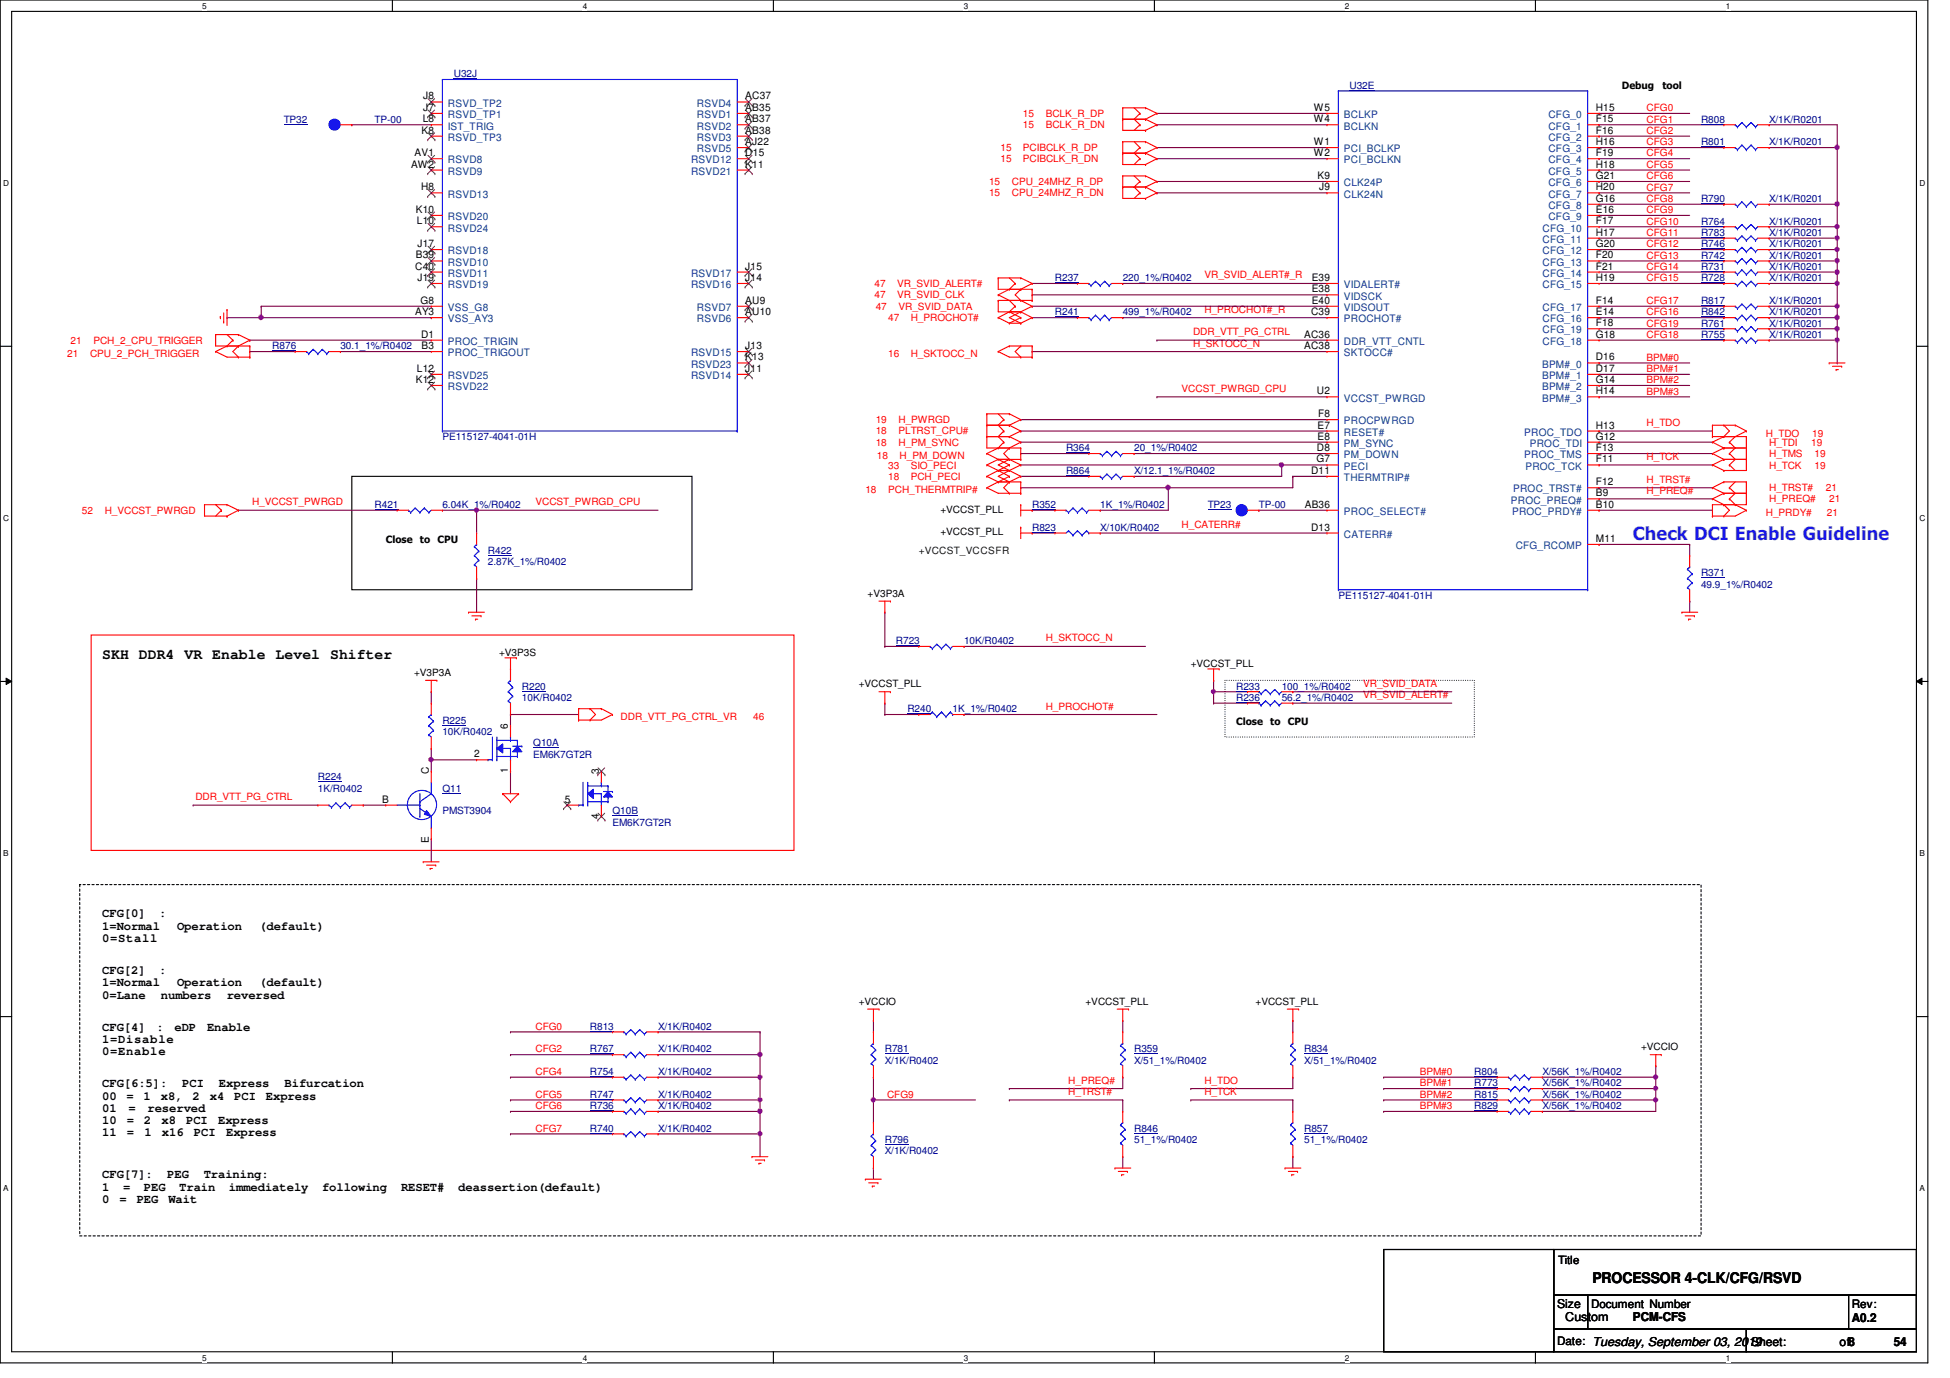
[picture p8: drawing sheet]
<svg xmlns="http://www.w3.org/2000/svg" width="297mm" height="210mm" viewBox="0 0 297 210" stroke-linecap="round" stroke-linejoin="round" font-family="sans-serif">
<defs><g id="words">
<text font-size="2.8" fill="#8000ff" x="248.7" y="82.2">Check DCI Enable Guideline</text>
<g font-size="2.2">
<text x="15.6" y="100.3">SKH DDR4 VR Enable Level Shifter</text>
<text x="242.6" y="195.4">PROCESSOR 4-CLK/CFG/RSVD</text>
</g>
<g font-size="1.9">
<text x="15.6" y="139.7">CFG[0]</text>
<text x="15.6" y="141.6">1=Normal</text>
<text x="15.6" y="143.5">0=Stall</text>
<text x="24.3" y="139.7">:</text>
<text x="27" y="141.6">Operation</text>
<text x="39.5" y="141.6">(default)</text>
<text x="15.6" y="148.4">CFG[2]</text>
<text x="24.3" y="148.4">:</text>
<text x="15.6" y="150.2">1=Normal</text>
<text x="15.6" y="152.1">0=Lane</text>
<text x="24.5" y="152.1">numbers</text>
<text x="27" y="150.2">Operation</text>
<text x="34.5" y="152.1">reversed</text>
<text x="39.5" y="150.2">(default)</text>
<text x="15.6" y="157">CFG[4]</text>
<text x="15.6" y="158.9">1=Disable</text>
<text x="15.6" y="160.7">0=Enable</text>
<text x="23.8" y="157">:</text>
<text x="26.6" y="157">eDP</text>
<text x="31.5" y="157">Enable</text>
<text x="15.6" y="165.7">CFG[6:5]:</text>
<text x="15.6" y="167.5">00</text>
<text x="19.3" y="167.5">=</text>
<text x="21.9" y="167.5">1</text>
<text x="24.5" y="167.5">x8,</text>
<text x="27.8" y="165.7">PCI</text>
<text x="29.3" y="167.5">2</text>
<text x="32" y="167.5">x4</text>
<text x="33.4" y="165.7">Express</text>
<text x="35.7" y="167.5">PCI</text>
<text x="40.5" y="167.5">Express</text>
<text x="43.3" y="165.7">Bifurcation</text>
<text x="15.6" y="169.4">01</text>
<text x="15.6" y="171.2">10</text>
<text x="15.6" y="173.1">11</text>
<text x="19.3" y="171.2">=</text>
<text x="19.3" y="173.1">=</text>
<text x="19.6" y="169.4">=</text>
<text x="21.9" y="171.2">2</text>
<text x="22" y="173.1">1</text>
<text x="22.5" y="169.4">reserved</text>
<text x="24.6" y="171.2">x8</text>
<text x="24.7" y="173.1">x16</text>
<text x="28.4" y="171.2">PCI</text>
<text x="29.5" y="173.1">PCI</text>
<text x="33.2" y="171.2">Express</text>
<text x="34.5" y="173.1">Express</text>
<text x="15.6" y="179.5">CFG[7]:</text>
<text x="25.5" y="179.5">PEG</text>
<text x="31" y="179.5">Training:</text>
<text x="15.6" y="181.4">1</text>
<text x="15.6" y="183.2">0</text>
<text x="18.2" y="183.2">=</text>
<text x="18.8" y="181.4">=</text>
<text x="20.8" y="183.2">PEG</text>
<text x="21.9" y="181.4">PEG</text>
<text x="25.7" y="183.2">Wait</text>
<text x="27.3" y="181.4">Train</text>
<text x="34.9" y="181.4">immediately</text>
<text x="49.1" y="181.4">following</text>
<text x="61.1" y="181.4">RESET#</text>
<text x="69.8" y="181.4">deassertion(default)</text>
<text x="237.2" y="199.3">Size</text>
<text x="238.4" y="201.2">Custom</text>
<text x="248.7" y="201.2">PCM-CFS</text>
<text x="282.1" y="201.4">A0.2</text>
<text x="266.7" y="205">Sheet:</text>
<text x="280.2" y="205">of8</text>
<text x="288.5" y="205">54</text>
</g>
<g font-size="1.8">
<text x="242.4" y="199.2">Document Number</text>
<text x="282.1" y="199.2">Rev:</text>
<text x="237.2" y="204.9">Date: Tuesday, September 03, 2019</text>
</g>
<text font-size="1.7" x="237.4" y="192.5">Title</text>
<g font-size="1.6">
<text x="64.5" y="15.2">J8</text>
<text x="64.5" y="16.9">J7</text>
<text x="113.5" y="15.2">AC37</text>
<text x="113.5" y="16.9">AB35</text>
<text x="200.1" y="16.9">W5</text>
<text x="243.1" y="16.9">H15</text>
<text x="63.2" y="23.8">AV1</text>
<text x="64.2" y="20.4">K8</text>
<text x="64.4" y="18.6">L8</text>
<text x="113.5" y="22.1">AJ22</text>
<text x="113.5" y="23.8">D15</text>
<text x="113.5" y="20.4">AB38</text>
<text x="113.5" y="18.6">AB37</text>
<text x="200.1" y="18.6">W4</text>
<text x="200.1" y="23.8">W2</text>
<text x="200.1" y="22.1">W1</text>
<text x="243.1" y="18.6">F15</text>
<text x="243.1" y="20.4">F16</text>
<text x="243.1" y="22.1">H16</text>
<text x="243.1" y="23.8">F19</text>
<text x="62.6" y="25.5">AW2</text>
<text x="64.1" y="29">H8</text>
<text x="113.5" y="25.5">K11</text>
<text x="200.7" y="27.3">K9</text>
<text x="201" y="29">J9</text>
<text x="243.1" y="25.5">H18</text>
<text x="243.1" y="27.3">G21</text>
<text x="243.1" y="29">H20</text>
<text x="63.3" y="32.4">K10</text>
<text x="63.5" y="34.2">L10</text>
<text x="243.1" y="34.2">F17</text>
<text x="243.1" y="35.9">H17</text>
<text x="243.1" y="30.7">G16</text>
<text x="243.1" y="32.4">E16</text>
<text x="63.2" y="41.1">C40</text>
<text x="63.3" y="39.4">B39</text>
<text x="63.6" y="37.6">J17</text>
<text x="113.5" y="41.1">J15</text>
<text x="243.1" y="37.6">G20</text>
<text x="243.1" y="39.4">F20</text>
<text x="243.1" y="41.1">F21</text>
<text x="63.6" y="42.8">J19</text>
<text x="64" y="46.3">G8</text>
<text x="113.5" y="42.8">J14</text>
<text x="113.5" y="46.3">AU9</text>
<text x="199.8" y="46.3">E40</text>
<text x="199.8" y="44.5">E38</text>
<text x="199.8" y="42.8">E39</text>
<text x="243.1" y="42.8">H19</text>
<text x="243.1" y="46.3">F14</text>
<text x="63.2" y="48">AY3</text>
<text x="64.1" y="51.4">D1</text>
<text x="64.2" y="53.2">B3</text>
<text x="113.5" y="53.2">J13</text>
<text x="113.5" y="48">AU10</text>
<text x="198.7" y="51.4">AC36</text>
<text x="198.7" y="53.2">AC38</text>
<text x="199.7" y="48">C39</text>
<text x="243.1" y="51.4">G18</text>
<text x="243.1" y="49.7">F18</text>
<text x="243.1" y="48">E14</text>
<text x="63.3" y="58.3">K12</text>
<text x="63.5" y="56.6">L12</text>
<text x="113.5" y="56.6">J11</text>
<text x="113.5" y="54.9">K13</text>
<text x="243.1" y="54.9">D16</text>
<text x="243.1" y="56.6">D17</text>
<text x="243.1" y="58.3">G14</text>
<text x="200.6" y="60.1">U2</text>
<text x="200.7" y="65.3">E7</text>
<text x="200.8" y="63.5">F8</text>
<text x="243.1" y="65.3">H13</text>
<text x="243.1" y="60.1">H14</text>
<text x="200.5" y="70.4">G7</text>
<text x="200.6" y="68.7">D8</text>
<text x="200.7" y="67">E8</text>
<text x="243.1" y="70.4">F11</text>
<text x="243.1" y="67">G12</text>
<text x="243.1" y="68.7">F13</text>
<text x="198.8" y="77.3">AB36</text>
<text x="199.7" y="72.2">D11</text>
<text x="243.1" y="73.9">F12</text>
<text x="243.1" y="75.6">B9</text>
<text x="243.1" y="77.3">B10</text>
<text x="199.7" y="80.8">D13</text>
<text x="243.1" y="82.5">M11</text>
<text x="77.4" y="111" transform="rotate(-90 77.4 111)">6</text>
<text x="65.3" y="117.9" transform="rotate(-90 65.3 117.9)">C</text>
<text x="72.2" y="115.4">2</text>
<text x="77.4" y="117.8" transform="rotate(-90 77.4 117.8)">1</text>
<text x="91.2" y="117.9" transform="rotate(-90 91.2 117.9)">3</text>
<text x="58.2" y="122.3">B</text>
<text x="86" y="122.3">5</text>
<text x="91.2" y="124.7" transform="rotate(-90 91.2 124.7)">4</text>
<text x="65.3" y="128.4" transform="rotate(-90 65.3 128.4)">E</text>
</g>
<g font-size="1.6" fill="#004080">
<text x="68.2" y="16.3">RSVD_TP2</text>
<text x="68.2" y="18">RSVD_TP1</text>
<text x="106.2" y="16.3">RSVD4</text>
<text x="106.2" y="18">RSVD1</text>
<text x="204.7" y="18">BCLKP</text>
<text x="235.9" y="18">CFG_0</text>
<text x="68.2" y="21.5">RSVD_TP3</text>
<text x="68.2" y="19.7">IST_TRIG</text>
<text x="106.2" y="23.2">RSVD5</text>
<text x="106.2" y="21.5">RSVD3</text>
<text x="106.2" y="19.7">RSVD2</text>
<text x="204.7" y="19.7">BCLKN</text>
<text x="204.7" y="23.2">PCI_BCLKP</text>
<text x="235.9" y="19.7">CFG_1</text>
<text x="235.9" y="21.5">CFG_2</text>
<text x="235.9" y="23.2">CFG_3</text>
<text x="68.2" y="26.6">RSVD9</text>
<text x="68.2" y="24.9">RSVD8</text>
<text x="105.3" y="24.9">RSVD12</text>
<text x="105.3" y="26.6">RSVD21</text>
<text x="204.7" y="24.9">PCI_BCLKN</text>
<text x="204.7" y="28.4">CLK24P</text>
<text x="235.9" y="24.9">CFG_4</text>
<text x="235.9" y="26.6">CFG_5</text>
<text x="235.9" y="28.4">CFG_6</text>
<text x="68.2" y="35.3">RSVD24</text>
<text x="68.2" y="30.1">RSVD13</text>
<text x="68.2" y="33.5">RSVD20</text>
<text x="204.7" y="30.1">CLK24N</text>
<text x="235" y="35.3">CFG_10</text>
<text x="235.9" y="30.1">CFG_7</text>
<text x="235.9" y="31.8">CFG_8</text>
<text x="235.9" y="33.5">CFG_9</text>
<text x="68.2" y="38.7">RSVD18</text>
<text x="68.2" y="40.5">RSVD10</text>
<text x="235" y="37">CFG_11</text>
<text x="235" y="38.7">CFG_12</text>
<text x="235" y="40.5">CFG_13</text>
<text x="68.2" y="43.9">RSVD19</text>
<text x="68.2" y="47.4">VSS_G8</text>
<text x="68.2" y="42.2">RSVD11</text>
<text x="105.3" y="42.2">RSVD17</text>
<text x="105.3" y="43.9">RSVD16</text>
<text x="106.2" y="47.4">RSVD7</text>
<text x="204.7" y="47.4">VIDSOUT</text>
<text x="204.7" y="45.6">VIDSCK</text>
<text x="204.7" y="43.9">VIDALERT#</text>
<text x="235" y="42.2">CFG_14</text>
<text x="235" y="43.9">CFG_15</text>
<text x="235" y="47.4">CFG_17</text>
<text x="68.2" y="49.1">VSS_AY3</text>
<text x="68.2" y="52.5">PROC_TRIGIN</text>
<text x="106.2" y="49.1">RSVD6</text>
<text x="204.7" y="52.5">DDR_VTT_CNTL</text>
<text x="204.7" y="49.1">PROCHOT#</text>
<text x="235" y="52.5">CFG_18</text>
<text x="235" y="50.8">CFG_19</text>
<text x="235" y="49.1">CFG_16</text>
<text x="68.2" y="57.7">RSVD25</text>
<text x="68.2" y="59.4">RSVD22</text>
<text x="68.2" y="54.3">PROC_TRIGOUT</text>
<text x="105.3" y="54.3">RSVD15</text>
<text x="105.3" y="57.7">RSVD14</text>
<text x="105.3" y="56">RSVD23</text>
<text x="204.7" y="54.3">SKTOCC#</text>
<text x="234.9" y="56">BPM#_0</text>
<text x="234.9" y="57.7">BPM#_1</text>
<text x="234.9" y="59.4">BPM#_2</text>
<text x="204.7" y="61.2">VCCST_PWRGD</text>
<text x="204.7" y="64.6">PROCPWRGD</text>
<text x="234.9" y="61.2">BPM#_3</text>
<text x="204.7" y="68.1">PM_SYNC</text>
<text x="204.7" y="69.8">PM_DOWN</text>
<text x="204.7" y="71.5">PECI</text>
<text x="204.7" y="66.4">RESET#</text>
<text x="232.2" y="66.4">PROC_TDO</text>
<text x="232.2" y="69.8">PROC_TMS</text>
<text x="232.4" y="71.5">PROC_TCK</text>
<text x="233" y="68.1">PROC_TDI</text>
<text x="204.7" y="73.3">THERMTRIP#</text>
<text x="230.2" y="76.7">PROC_PREQ#</text>
<text x="230.5" y="75">PROC_TRST#</text>
<text x="204.7" y="78.4">PROC_SELECT#</text>
<text x="204.7" y="81.9">CATERR#</text>
<text x="230.3" y="78.4">PROC_PRDY#</text>
<text x="230.9" y="83.7">CFG_RCOMP</text>
</g>
<g font-size="1.5" fill="#000080">
<text x="69.1" y="11.8">U32J</text>
<text x="205.6" y="13.5">U32E</text>
<text x="43.2" y="18.7">TP32</text>
<text x="57.1" y="18.7">TP-00</text>
<text x="259.1" y="18.7">R808</text>
<text x="259.1" y="22.1">R801</text>
<text x="269.5" y="18.7">X/1K/R0201</text>
<text x="269.5" y="22.1">X/1K/R0201</text>
<text x="259.1" y="30.8">R790</text>
<text x="259.1" y="35.9">R783</text>
<text x="259.1" y="34.2">R764</text>
<text x="269.5" y="30.8">X/1K/R0201</text>
<text x="269.5" y="35.9">X/1K/R0201</text>
<text x="269.5" y="34.2">X/1K/R0201</text>
<text x="259.1" y="39.4">R742</text>
<text x="259.1" y="37.7">R746</text>
<text x="259.1" y="41.1">R731</text>
<text x="269.5" y="39.4">X/1K/R0201</text>
<text x="269.5" y="37.7">X/1K/R0201</text>
<text x="269.5" y="41.1">X/1K/R0201</text>
<text x="160.7" y="42.8">R237</text>
<text x="171" y="42.8">220_1%/R0402</text>
<text x="259.1" y="46.3">R817</text>
<text x="259.1" y="42.8">R728</text>
<text x="269.5" y="46.3">X/1K/R0201</text>
<text x="269.5" y="42.8">X/1K/R0201</text>
<text x="41.5" y="53.2">R876</text>
<text x="51.9" y="53.2">30.1_1%/R0402</text>
<text x="160.7" y="48">R241</text>
<text x="171" y="48">499_1%/R0402</text>
<text x="259.1" y="49.8">R761</text>
<text x="259.1" y="48">R842</text>
<text x="259.1" y="51.5">R755</text>
<text x="269.5" y="49.8">X/1K/R0201</text>
<text x="269.5" y="48">X/1K/R0201</text>
<text x="269.5" y="51.5">X/1K/R0201</text>
<text x="67.4" y="67.1">PE115127-4041-01H</text>
<text x="162.4" y="68.7">R364</text>
<text x="172.8" y="68.7">20_1%/R0402</text>
<text x="57.1" y="77.4">R421</text>
<text x="67.4" y="77.4">6.04K_1%/R0402</text>
<text x="157.2" y="77.4">R352</text>
<text x="162.4" y="72.2">R864</text>
<text x="167.6" y="77.4">1K_1%/R0402</text>
<text x="172.8" y="72.2">X/12.1_1%/R0402</text>
<text x="184" y="77.4">TP23</text>
<text x="191.8" y="77.4">TP-00</text>
<text x="157.2" y="80.9">R823</text>
<text x="167.6" y="80.9">X/10K/R0402</text>
<text x="74.3" y="84.3">R422</text>
<text x="74.3" y="86">2.87K_1%/R0402</text>
<text x="259.1" y="87.8">R371</text>
<text x="259.1" y="89.5">49.9_1%/R0402</text>
<text x="203.9" y="91.2">PE115127-4041-01H</text>
<text x="136.5" y="98.1">R723</text>
<text x="146.9" y="98.1">10K/R0402</text>
<text x="79.5" y="105">R220</text>
<text x="79.5" y="106.8">10K/R0402</text>
<text x="188.3" y="105">R233</text>
<text x="188.3" y="106.8">R236</text>
<text x="195.2" y="105">100_1%/R0402</text>
<text x="195.2" y="106.8">56.2_1%/R0402</text>
<text x="67.4" y="110.2">R225</text>
<text x="67.4" y="111.9">10K/R0402</text>
<text x="81.2" y="113.7">Q10A</text>
<text x="138.2" y="108.5">R240</text>
<text x="145.1" y="108.5">1K_1%/R0402</text>
<text x="48.4" y="118.9">R224</text>
<text x="81.2" y="115.4">EM6K7GT2R</text>
<text x="48.4" y="120.6">1K/R0402</text>
<text x="67.4" y="120.6">Q11</text>
<text x="67.4" y="124">PMST3904</text>
<text x="93.3" y="124">Q10B</text>
<text x="93.3" y="125.8">EM6K7GT2R</text>
<text x="89.9" y="160.3">R767</text>
<text x="89.9" y="156.8">R813</text>
<text x="100.2" y="160.3">X/1K/R0402</text>
<text x="100.2" y="156.8">X/1K/R0402</text>
<text x="134.8" y="160.3">R781</text>
<text x="172.8" y="160.3">R359</text>
<text x="198.7" y="160.3">R834</text>
<text x="89.9" y="167.2">R747</text>
<text x="89.9" y="163.7">R754</text>
<text x="100.2" y="167.2">X/1K/R0402</text>
<text x="100.2" y="163.7">X/1K/R0402</text>
<text x="134.8" y="162.1">X/1K/R0402</text>
<text x="172.8" y="162.1">X/51_1%/R0402</text>
<text x="198.7" y="162.1">X/51_1%/R0402</text>
<text x="224.6" y="167.2">R815</text>
<text x="224.6" y="165.5">R773</text>
<text x="224.6" y="163.7">R804</text>
<text x="234.9" y="167.2">X/56K_1%/R0402</text>
<text x="234.9" y="165.5">X/56K_1%/R0402</text>
<text x="234.9" y="163.7">X/56K_1%/R0402</text>
<text x="89.9" y="169">R736</text>
<text x="89.9" y="172.4">R740</text>
<text x="100.2" y="169">X/1K/R0402</text>
<text x="100.2" y="172.4">X/1K/R0402</text>
<text x="172.8" y="172.4">R846</text>
<text x="198.7" y="172.4">R857</text>
<text x="224.6" y="169">R829</text>
<text x="234.9" y="169">X/56K_1%/R0402</text>
<text x="134.8" y="174.1">R796</text>
<text x="134.8" y="175.9">X/1K/R0402</text>
<text x="172.8" y="174.1">51_1%/R0402</text>
<text x="198.7" y="174.1">51_1%/R0402</text>
</g>
<g font-size="1.5" fill="#f00">
<text x="155.8" y="17.8">15</text>
<text x="159.3" y="17.8">BCLK_R_DP</text>
<text x="250.8" y="16.9">CFG0</text>
<text x="152.4" y="23">15</text>
<text x="155.8" y="23">PCIBCLK_R_DP</text>
<text x="155.8" y="19.6">15</text>
<text x="159.3" y="19.6">BCLK_R_DN</text>
<text x="250.8" y="23.8">CFG4</text>
<text x="250.8" y="18.7">CFG1</text>
<text x="250.8" y="20.4">CFG2</text>
<text x="250.8" y="22.1">CFG3</text>
<text x="150.7" y="28.2">15</text>
<text x="150.7" y="29.9">15</text>
<text x="152.4" y="24.7">15</text>
<text x="154.1" y="28.2">CPU_24MHZ_R_DP</text>
<text x="154.1" y="29.9">CPU_24MHZ_R_DN</text>
<text x="155.8" y="24.7">PCIBCLK_R_DN</text>
<text x="250.8" y="25.6">CFG5</text>
<text x="250.8" y="27.3">CFG6</text>
<text x="250.8" y="29">CFG7</text>
<text x="250.8" y="32.5">CFG9</text>
<text x="250.8" y="34.2">CFG10</text>
<text x="250.8" y="30.8">CFG8</text>
<text x="250.8" y="35.9">CFG11</text>
<text x="250.8" y="39.4">CFG13</text>
<text x="250.8" y="41.1">CFG14</text>
<text x="250.8" y="37.7">CFG12</text>
<text x="133.2" y="43.7">47</text>
<text x="133.2" y="45.5">47</text>
<text x="133.4" y="47.2">47</text>
<text x="136.6" y="43.7">VR_SVID_ALERT#</text>
<text x="136.6" y="45.5">VR_SVID_CLK</text>
<text x="136.9" y="47.2">VR_SVID_DATA</text>
<text x="183.5" y="47.6">H_PROCHOT#_R</text>
<text x="183.5" y="42.4">VR_SVID_ALERT#_R</text>
<text x="250.8" y="46.3">CFG17</text>
<text x="250.8" y="42.8">CFG15</text>
<text x="10.7" y="52.4">21</text>
<text x="14.2" y="52.4">PCH_2_CPU_TRIGGER</text>
<text x="135.3" y="48.9">47</text>
<text x="138.7" y="48.9">H_PROCHOT#</text>
<text x="181.7" y="52.8">H_SKTOCC_N</text>
<text x="181.7" y="51.1">DDR_VTT_PG_CTRL</text>
<text x="250.8" y="48">CFG16</text>
<text x="250.8" y="49.7">CFG19</text>
<text x="250.8" y="51.5">CFG18</text>
<text x="10.2" y="54.4">21</text>
<text x="13.7" y="54.4">CPU_2_PCH_TRIGGER</text>
<text x="135.3" y="54.4">16</text>
<text x="138.7" y="54.4">H_SKTOCC_N</text>
<text x="180" y="59.7">VCCST_PWRGD_CPU</text>
<text x="250.8" y="54.9">BPM#0</text>
<text x="250.8" y="56.7">BPM#1</text>
<text x="250.8" y="58.4">BPM#2</text>
<text x="133.4" y="64.4">19</text>
<text x="136.9" y="64.4">H_PWRGD</text>
<text x="250.8" y="60.1">BPM#3</text>
<text x="250.8" y="64.9">H_TDO</text>
<text x="133.4" y="66.2">18</text>
<text x="133.4" y="67.9">18</text>
<text x="133.6" y="70">18</text>
<text x="135.3" y="71.4">33</text>
<text x="136.9" y="66.2">PLTRST_CPU#</text>
<text x="136.9" y="67.9">H_PM_SYNC</text>
<text x="137" y="70">H_PM_DOWN</text>
<text x="138.7" y="71.4">SIO_PECI</text>
<text x="250.8" y="70.1">H_TCK</text>
<text x="269" y="66.5">H_TDO</text>
<text x="269.5" y="67.9">H_TDI</text>
<text x="269.5" y="69.6">H_TMS</text>
<text x="269.5" y="71.4">H_TCK</text>
<text x="275.9" y="67.9">19</text>
<text x="276.1" y="66.5">19</text>
<text x="276.4" y="69.6">19</text>
<text x="276.4" y="71.4">19</text>
<text x="38.4" y="77">H_VCCST_PWRGD</text>
<text x="81.6" y="77">VCCST_PWRGD_CPU</text>
<text x="131.8" y="75.1">18</text>
<text x="135.3" y="75.1">PCH_THERMTRIP#</text>
<text x="135.3" y="73.1">18</text>
<text x="138.7" y="73.1">PCH_PECI</text>
<text x="250.8" y="73.5">H_TRST#</text>
<text x="250.8" y="75.2">H_PREQ#</text>
<text x="269.5" y="74.8">H_TRST#</text>
<text x="269.5" y="76.5">H_PREQ#</text>
<text x="278.1" y="74.8">21</text>
<text x="278.6" y="76.5">21</text>
<text x="12.5" y="78.3">52</text>
<text x="16" y="78.3">H_VCCST_PWRGD</text>
<text x="180" y="80.4">H_CATERR#</text>
<text x="269" y="78.6">H_PRDY#</text>
<text x="278.3" y="78.6">21</text>
<text x="159.3" y="97.7">H_SKTOCC_N</text>
<text x="207.6" y="106.3">VR_SVID_ALERT#</text>
<text x="207.6" y="104.6">VR_SVID_DATA</text>
<text x="94.5" y="109.7">DDR_VTT_PG_CTRL_VR</text>
<text x="114.7" y="109.7">46</text>
<text x="159.3" y="108.1">H_PROCHOT#</text>
<text x="29.8" y="121.9">DDR_VTT_PG_CTRL</text>
<text x="81.6" y="156.8">CFG0</text>
<text x="81.6" y="160.3">CFG2</text>
<text x="81.6" y="163.7">CFG4</text>
<text x="81.6" y="167.2">CFG5</text>
<text x="135.1" y="167.2">CFG9</text>
<text x="162.7" y="165.1">H_PREQ#</text>
<text x="162.7" y="166.8">H_TRST#</text>
<text x="183.5" y="165.1">H_TDO</text>
<text x="183.5" y="166.8">H_TCK</text>
<text x="216.3" y="163.7">BPM#0</text>
<text x="216.3" y="165.5">BPM#1</text>
<text x="216.3" y="167.2">BPM#2</text>
<text x="81.6" y="169">CFG6</text>
<text x="81.6" y="172.4">CFG7</text>
<text x="216.3" y="169">BPM#3</text>
</g>
<g font-size="1.5">
<text x="247.1" y="13.6">Debug</text>
<text x="253.2" y="13.6">tool</text>
<text x="58.8" y="82.7">Close</text>
<text x="64" y="82.7">to</text>
<text x="66.6" y="82.7">CPU</text>
<text x="143.3" y="81.5">+VCCST_PLL</text>
<text x="143.3" y="78.1">+VCCST_PLL</text>
<text x="132.2" y="90.9">+V3P3A</text>
<text x="76" y="99.9">+V3P3S</text>
<text x="181.4" y="101.6">+VCCST_PLL</text>
<text x="63.1" y="103">+V3P3A</text>
<text x="130.8" y="104.7">+VCCST_PLL</text>
<text x="188.3" y="110.4">Close</text>
<text x="193.5" y="110.4">to</text>
<text x="196.2" y="110.4">CPU</text>
<text x="130.8" y="153">+VCCIO</text>
<text x="165.4" y="153">+VCCST_PLL</text>
<text x="191.3" y="153">+VCCST_PLL</text>
<text x="250" y="160">+VCCIO</text>
</g>
<text font-size="1.5" fill="#004000" x="140" y="84.3">+VCCST_VCCSFR</text>
<g font-size="1.3">
<text x="30.8" y="1.4">5</text>
<text x="88.8" y="1.4">4</text>
<text x="146.8" y="1.4">3</text>
<text x="204.8" y="1.4">2</text>
<text x="262.9" y="1.4">1</text>
<text x=".5" y="28.4">D</text>
<text x="292.4" y="28.4">D</text>
<text x=".5" y="79.4">C</text>
<text x="292.4" y="79.4">C</text>
<text x=".5" y="130.4">B</text>
<text x="292.4" y="130.4">B</text>
<text x=".5" y="181.5">A</text>
<text x="292.4" y="181.5">A</text>
<text x="30.8" y="207.3">5</text>
<text x="88.8" y="207.3">4</text>
<text x="146.8" y="207.3">3</text>
<text x="204.8" y="207.3">2</text>
<text x="262.9" y="207.3">1</text>
</g>
</g></defs>
<path d="M0 0h293.7v207.6h-293.7zM1.8 1.7h290.1v204.2h-290.1z" fill="none" stroke="#000" stroke-width=".17"/>
<g fill="#fff">
<path d="M30.8 .2h.7v1.4h-.7z"/>
<path d="M30.8 206.1h.7v1.4h-.7z"/>
</g>
<path d="M59.8 0v1.7M59.8 205.9v1.7" fill="none" stroke="#000" stroke-width=".17"/>
<g fill="#fff">
<path d="M88.8 .2h.6v1.4h-.6z"/>
<path d="M88.8 206.1h.6v1.4h-.6z"/>
</g>
<path d="M117.8 0v1.7M117.8 205.9v1.7" fill="none" stroke="#000" stroke-width=".17"/>
<g fill="#fff">
<path d="M146.8 .2h.7v1.4h-.7z"/>
<path d="M146.8 206.1h.7v1.4h-.7z"/>
</g>
<path d="M175.8 0v1.7M175.8 205.9v1.7" fill="none" stroke="#000" stroke-width=".17"/>
<g fill="#fff">
<path d="M204.8 .2h.7v1.4h-.7z"/>
<path d="M204.8 206.1h.7v1.4h-.7z"/>
</g>
<path d="M233.9 0v1.7M233.9 205.9v1.7" fill="none" stroke="#000" stroke-width=".17"/>
<g fill="#fff">
<path d="M262.9 .2h.7v1.4h-.7z"/>
<path d="M262.9 206.1h.7v1.4h-.7z"/>
<path d="M.5 27.2h.9v1.4h-.9z"/>
<path d="M292.4 27.2h.9v1.4h-.9z"/>
<path d="M.5 78.2h.9v1.4h-.9z"/>
<path d="M292.4 78.2h.9v1.4h-.9z"/>
</g>
<path d="M0 52.7h1.8M291.9 52.7h1.8" fill="none" stroke="#000" stroke-width=".17"/>
<g fill="#fff">
<path d="M.5 129.3h.8v1.4h-.8z"/>
<path d="M292.4 129.3h.8v1.4h-.8z"/>
</g>
<path d="M0 103.8h1.8M291.9 103.8h1.8" fill="none" stroke="#000" stroke-width=".17"/>
<path d="M.9 103.3l.9 .5-.9 .5zM291.9 103.8l.9-.5v1z" fill="#000"/>
<path d="M.9 103.3l.9 .5-.9 .5zM291.9 103.8l.9-.5v1z" fill="none" stroke="#000" stroke-width=".15"/>
<g fill="#fff">
<path d="M.5 180.3h.8v1.4h-.8z"/>
<path d="M292.4 180.3h.8v1.4h-.8z"/>
</g>
<path d="M53.6 72.6h51.8v17.2h-51.8zM0 154.9h1.8M291.9 154.9h1.8" fill="none" stroke="#000" stroke-width=".17"/>
<path d="M12.1 134.7h247v53.6h-247z" fill="none" stroke="#000" stroke-width=".17" stroke-dasharray=".3 .3"/>
<path d="M186.6 103.6h38v8.7h-38z" fill="none" stroke="#000" stroke-width=".17" stroke-dasharray="0 .3"/>
<path d="M13.9 96.7h107v32.8h-107z" fill="none" stroke="#f00" stroke-width=".17"/>
<g fill="none" stroke="#800040" stroke-width=".17">
<path d="M157.2 48.4h.1M157.2 48.4h6.9M171 48.4h.1M171 48.4h31.1M243.6 48.4h19M243.6 50.1h19M243.6 46.7h19M243.6 51.8h19M262.6 48.4h.1M262.6 50.1h.1M262.6 46.7h.1M262.6 51.8h.1"/>
<path d="M155.5 69.1h.1M155.5 72.6h.1M155.5 70.8h.1M155.5 69.1h10.4M155.5 72.6h10.4M155.5 70.8h39.7M172.8 69.1h.1M172.8 69.1h29.3"/>
</g>
<circle cx="195.2" cy="70.8" r=".33" fill="#f0f"/>
<circle cx="195.2" cy="70.8" r=".33" fill="none" stroke="#f0f" stroke-width=".17"/>
<g fill="none" stroke="#800040" stroke-width=".17">
<path d="M157.2 46.7h.1M157.2 43.2h.1M157.2 46.7h44.9M157.2 43.2h6.9M243.6 55.3h.1M243.6 57h.1M243.6 58.7h.1M243.6 55.3h13.8M243.6 57h13.8M243.6 58.7h13.8M155.5 63.9h.1M155.5 65.7h.1"/>
<path d="M155.5 67.4h.1M155.5 63.9h46.6M155.5 65.7h46.6M155.5 67.4h46.6M172.8 72.6h.1M191.8 77.7h.1M191.8 77.7h10.3M195.2 70.8h.1M195.2 70.8v1.8h-22.4M195.2 70.8h6.9M196.9 72.6h.1M196.9 72.6h5.2"/>
<path d="M243.6 60.5h.1M243.6 65.7h.1M243.6 67.4h.1M243.6 69.1h.1M243.6 70.8h.1M243.6 74.3h.1M243.6 76h.1M243.6 77.7h.1M243.6 65.7h17.3M243.6 67.4h17.3M243.6 77.7h17.3M243.6 60.5h13.8"/>
<path d="M243.6 69.1h17.3M243.6 70.8h17.3M243.6 74.3h17.3M243.6 76h17.3M167.6 81.2h.1M167.6 81.2h34.5M243.6 82.9h.1M243.6 82.9h13.8M65.7 105.4h.1M65.7 114h.1M65.7 105.4v1.7M65.7 114v1.7"/>
<path d="M29.4 122.6h.1M29.4 122.6h19M55.3 122.6h.1M55.3 122.6h3.5M171 155.4h.1M171 155.4v1.8M196.9 155.4h.1M196.9 155.4v1.8M133.1 164.1h.1M133.1 164.1v3.5M153.8 165.8h.1M153.8 167.6h.1"/>
<path d="M153.8 167.6h17.2M171 164.1h.1M171 176.2h.1M171 167.6h.1M171 164.1v1.7h-17.2M171 167.6v1.7M171 176.2v1.7M181.4 165.8h.1M181.4 167.6h.1M181.4 167.6h15.5M196.9 167.6h.1M196.9 176.2h.1"/>
<path d="M196.9 164.1h.1M196.9 164.1v1.7h-15.5M196.9 167.6v1.7M196.9 176.2v1.7M252.2 165.8h.1M252.2 162.3h.1M252.2 162.3v1.8M252.2 165.8v1.8"/>
</g>
<circle cx="65.7" cy="115.7" r=".33" fill="#f0f"/>
<circle cx="65.7" cy="115.7" r=".33" fill="none" stroke="#f0f" stroke-width=".17"/>
<g fill="none" stroke="#800040" stroke-width=".17">
<path d="M65.7 115.7h.1M65.7 115.7h6.9M77.8 117.5h.1M77.8 117.5v3.4M210.8 164.1h.1M210.8 165.8h.1M210.8 167.6h.1M210.8 169.3h.1M210.8 164.1h17.2M210.8 165.8h17.2M210.8 167.6h17.2M210.8 169.3h17.2"/>
<path d="M234.9 164.1h.1M234.9 164.1h17.3"/>
</g>
<circle cx="252.2" cy="164.1" r=".32" fill="#f0f"/>
<circle cx="252.2" cy="164.1" r=".32" fill="none" stroke="#f0f" stroke-width=".17"/>
<path d="M234.9 165.8h.1M234.9 165.8h17.3" fill="none" stroke="#800040" stroke-width=".17"/>
<circle cx="252.2" cy="165.8" r=".32" fill="#f0f"/>
<circle cx="252.2" cy="165.8" r=".32" fill="none" stroke="#f0f" stroke-width=".17"/>
<path d="M234.9 167.6h.1M234.9 167.6h17.3M252.2 167.6h.1M252.2 167.6v1.7" fill="none" stroke="#800040" stroke-width=".17"/>
<circle cx="252.2" cy="167.5" r=".32" fill="#f0f"/>
<circle cx="252.2" cy="167.5" r=".32" fill="none" stroke="#f0f" stroke-width=".17"/>
<g fill="none" stroke="#800040" stroke-width=".17">
<path d="M53.6 19h.1M53.6 19h12.1M176.2 17.3h.1M176.2 19h.1M176.2 17.3h25.9M176.2 19h25.9M176.2 22.5h.1M176.2 24.2h.1M176.2 22.5h25.9M176.2 24.2h25.9M157.2 53.6h.1M157.2 53.6h44.9"/>
<path d="M36.3 77.7h.1M36.3 77.7h24.2M72.6 77.7h.1M72.6 77.7h27.6M72.6 77.7v3.5M72.6 88.1h.1M72.6 88.1v5.2M77.8 108.8h.1M77.8 108.8v1.7M77.8 108.8h10.3M133.1 155.4h.1M133.1 155.4v1.8"/>
<path d="M133.1 177.9h.1M133.1 177.9v1.7M234.9 169.3h.1M234.9 169.3h17.3"/>
</g>
<circle cx="72.6" cy="77.7" r=".32" fill="#f0f"/>
<circle cx="72.6" cy="77.7" r=".32" fill="none" stroke="#f0f" stroke-width=".17"/>
<g fill="none" stroke="#800040" stroke-width=".17">
<path d="M176.2 27.6h.1M176.2 29.4h.1M176.2 27.6h25.9M176.2 29.4h25.9M243.6 25.9h.1M243.6 27.6h.1M243.6 24.2h.1M243.6 29.4h.1M243.6 27.6h13.8M243.6 29.4h13.8M243.6 25.9h13.8M243.6 24.2h13.8"/>
<path d="M34.6 48.4h.1M34.6 48.4h31.1M38.1 51.8h.1M38.1 51.8h27.6M39.8 46.7h.1M39.8 46.7h25.9M39.8 46.7v1.7M51.9 53.6h.1M51.9 53.6h13.8M65.7 46.7h.1M65.7 48.4h.1M171 43.2h.1"/>
<path d="M171 43.2h31.1M176.2 51.8h.1M176.2 51.8h25.9M67.4 77.7h.1M67.4 77.7h5.2M157.2 77.7h.1M157.2 77.7h3.5M176.2 60.5h.1M176.2 60.5h25.9"/>
</g>
<circle cx="39.7" cy="48.3" r=".34" fill="#f0f"/>
<circle cx="39.7" cy="48.3" r=".34" fill="none" stroke="#f0f" stroke-width=".17"/>
<g fill="none" stroke="#800040" stroke-width=".17">
<path d="M243.6 19h.1M243.6 17.3h.1M243.6 19h19M243.6 17.3h13.8M243.6 20.7h.1M243.6 22.5h.1M243.6 32.8h.1M243.6 20.7h13.8M243.6 22.5h19M243.6 32.8h13.8M243.6 34.5h19M243.6 31.1h19"/>
<path d="M243.6 36.3h19M243.6 39.8h19M243.6 38h19M262.6 34.5h.1M262.6 31.1h.1M262.6 36.3h.1M262.6 39.8h.1M262.6 38h.1M38.1 53.6h.1M38.1 53.6h6.9M243.6 41.4h19M243.6 43.2h19"/>
<path d="M262.6 41.4h.1M262.6 43.2h.1M178 74.3h.1M178 74.3h18.9M257.4 82.9h.1M257.4 91.6h.1M257.4 82.9v1.7M257.4 91.6v1.7M65.7 115.7h.1M65.7 115.7v1.8M65.7 127.8h.1M65.7 127.8v3.5"/>
</g>
<circle cx="177.9" cy="74.2" r=".34" fill="#f0f"/>
<circle cx="177.9" cy="74.2" r=".34" fill="none" stroke="#f0f" stroke-width=".17"/>
<g fill="none" stroke="#800040" stroke-width=".17">
<path d="M155.5 74.3h.1M155.5 74.3h22.5M167.6 77.7h.1M178 74.3h.1M178 74.3v3.4h-10.4M196.9 72.6h.1M196.9 72.6v1.7M134.8 98.5h.1M134.8 93.3h.1M134.8 98.5h5.2M134.8 93.3v5.2M146.9 98.5h.1"/>
<path d="M146.9 98.5h27.6M184.9 105.4h.1M184.9 107.1h.1M184.9 107.1h5.1M184.9 105.4h5.1M184.9 105.4v1.7M196.9 107.1h.1M196.9 105.4h.1M196.9 107.1h24.2M196.9 105.4h24.2"/>
</g>
<circle cx="184.8" cy="105.3" r=".32" fill="#f0f"/>
<circle cx="184.8" cy="105.3" r=".32" fill="none" stroke="#f0f" stroke-width=".17"/>
<g fill="none" stroke="#800040" stroke-width=".17">
<path d="M157.2 44.9h.1M157.2 44.9h44.9M157.2 81.2h.1M157.2 81.2h3.5M134.8 107.1h.1M134.8 108.8h.1M134.8 107.1v1.7M134.8 108.8h5.2M146.9 108.8h.1M146.9 108.8h29.3M184.9 103.6h.1M184.9 103.6v1.8"/>
<path d="M77.8 157.2h.1M77.8 157.2h15.5M100.2 157.2h.1M100.2 157.2h15.6M115.8 157.2h.1M115.8 157.2v3.5M77.8 160.7h.1M77.8 164.1h.1M77.8 167.6h.1M77.8 169.3h.1M77.8 172.7h.1M77.8 160.7h15.5"/>
<path d="M77.8 164.1h15.5M77.8 167.6h15.5M77.8 169.3h15.5M77.8 172.7h15.5M252.2 164.1h.1M252.2 164.1v1.7"/>
</g>
<circle cx="115.7" cy="160.6" r=".33" fill="#f0f"/>
<circle cx="115.7" cy="160.6" r=".33" fill="none" stroke="#f0f" stroke-width=".17"/>
<path d="M100.2 172.7h.1M100.2 172.7h15.6" fill="none" stroke="#800040" stroke-width=".17"/>
<circle cx="115.8" cy="172.7" r=".32" fill="#f0f"/>
<circle cx="115.8" cy="172.7" r=".32" fill="none" stroke="#f0f" stroke-width=".17"/>
<path d="M100.2 160.7h.1M100.2 164.1h.1M100.2 160.7h15.6M115.8 160.7h.1M115.8 160.7v3.4h-15.6" fill="none" stroke="#800040" stroke-width=".17"/>
<circle cx="115.8" cy="164.1" r=".32" fill="#f0f"/>
<circle cx="115.8" cy="164.1" r=".32" fill="none" stroke="#f0f" stroke-width=".17"/>
<path d="M100.2 167.6h.1M115.8 164.1h.1M115.8 164.1v3.5h-15.6" fill="none" stroke="#800040" stroke-width=".17"/>
<circle cx="115.8" cy="167.5" r=".32" fill="#f0f"/>
<circle cx="115.8" cy="167.5" r=".32" fill="none" stroke="#f0f" stroke-width=".17"/>
<path d="M100.2 169.3h.1M115.8 167.6h.1M115.8 167.6v1.7h-15.6" fill="none" stroke="#800040" stroke-width=".17"/>
<circle cx="115.7" cy="169.2" r=".33" fill="#f0f"/>
<circle cx="115.7" cy="169.2" r=".33" fill="none" stroke="#f0f" stroke-width=".17"/>
<path d="M269.5 19h.1M269.5 19h10.4M269.5 22.5h.1M269.5 22.5h10.4M115.8 169.3h.1M115.8 172.7h.1M115.8 169.3v6.9M133.1 167.6h.1M133.1 167.6h15.5" fill="none" stroke="#800040" stroke-width=".17"/>
<circle cx="133" cy="167.5" r=".32" fill="#f0f"/>
<circle cx="133" cy="167.5" r=".32" fill="none" stroke="#f0f" stroke-width=".17"/>
<path d="M269.5 31.1h.1M269.5 34.5h.1M269.5 31.1h10.4M269.5 34.5h10.4M133.1 167.6h.1M133.1 167.6v3.4" fill="none" stroke="#800040" stroke-width=".17"/>
<circle cx="279.8" cy="34.5" r=".32" fill="#f0f"/>
<circle cx="279.8" cy="34.5" r=".32" fill="none" stroke="#f0f" stroke-width=".17"/>
<path d="M269.5 36.3h.1M269.5 36.3h10.4" fill="none" stroke="#800040" stroke-width=".17"/>
<circle cx="279.8" cy="36.3" r=".32" fill="#f0f"/>
<circle cx="279.8" cy="36.3" r=".32" fill="none" stroke="#f0f" stroke-width=".17"/>
<path d="M269.5 38h.1M269.5 38h10.4" fill="none" stroke="#800040" stroke-width=".17"/>
<circle cx="279.8" cy="38" r=".32" fill="#f0f"/>
<circle cx="279.8" cy="38" r=".32" fill="none" stroke="#f0f" stroke-width=".17"/>
<path d="M269.5 39.8h.1M269.5 39.8h10.4" fill="none" stroke="#800040" stroke-width=".17"/>
<circle cx="279.8" cy="39.7" r=".33" fill="#f0f"/>
<circle cx="279.8" cy="39.7" r=".33" fill="none" stroke="#f0f" stroke-width=".17"/>
<path d="M269.5 41.4h.1M269.5 41.4h10.4" fill="none" stroke="#800040" stroke-width=".17"/>
<circle cx="279.8" cy="41.4" r=".33" fill="#f0f"/>
<circle cx="279.8" cy="41.4" r=".33" fill="none" stroke="#f0f" stroke-width=".17"/>
<path d="M269.5 43.2h.1M269.5 43.2h10.4" fill="none" stroke="#800040" stroke-width=".17"/>
<circle cx="279.8" cy="43.2" r=".32" fill="#f0f"/>
<circle cx="279.8" cy="43.2" r=".32" fill="none" stroke="#f0f" stroke-width=".17"/>
<path d="M269.5 46.7h.1M269.5 46.7h10.4" fill="none" stroke="#800040" stroke-width=".17"/>
<circle cx="279.8" cy="46.6" r=".32" fill="#f0f"/>
<circle cx="279.8" cy="46.6" r=".32" fill="none" stroke="#f0f" stroke-width=".17"/>
<path d="M269.5 48.4h.1M269.5 48.4h10.4" fill="none" stroke="#800040" stroke-width=".17"/>
<circle cx="279.8" cy="48.3" r=".33" fill="#f0f"/>
<circle cx="279.8" cy="48.3" r=".33" fill="none" stroke="#f0f" stroke-width=".17"/>
<path d="M269.5 50.1h.1M269.5 50.1h10.4" fill="none" stroke="#800040" stroke-width=".17"/>
<circle cx="279.8" cy="50.1" r=".33" fill="#f0f"/>
<circle cx="279.8" cy="50.1" r=".33" fill="none" stroke="#f0f" stroke-width=".17"/>
<path d="M279.9 19v12.1M279.9 22.5h.1M279.9 31.1h.1M269.5 51.8h.1M269.5 51.8h10.4" fill="none" stroke="#800040" stroke-width=".17"/>
<circle cx="279.8" cy="22.4" r=".33" fill="#f0f"/>
<circle cx="279.8" cy="22.4" r=".33" fill="none" stroke="#f0f" stroke-width=".17"/>
<circle cx="279.8" cy="31.1" r=".33" fill="#f0f"/>
<circle cx="279.8" cy="31.1" r=".33" fill="none" stroke="#f0f" stroke-width=".17"/>
<path d="M279.9 34.5h.1M279.9 36.3h.1M279.9 38h.1M279.9 39.8h.1M279.9 31.1v24.2M279.9 41.4h.1M279.9 43.2h.1M279.9 46.7h.1M279.9 48.4h.1M279.9 50.1h.1M279.9 51.8h.1M279.9 55.3h.1" fill="none" stroke="#800040" stroke-width=".17"/>
<circle cx="279.8" cy="51.8" r=".32" fill="#f0f"/>
<circle cx="279.8" cy="51.8" r=".32" fill="none" stroke="#f0f" stroke-width=".17"/>
<g fill="none" stroke="#f00" stroke-width=".17">
<path d="M171 16.4h.1M171 18.2h.1M171 16.4v3.5h3.5M171 18.2h3.5M171 16.4h3.5M172.8 16.4l.8 .9M173.6 17.3h.1M173.6 19h.1M173.6 17.3l-.8 .9 .8 .8M173.6 19l-.8 .9M174.5 18.2h.1M174.5 16.4h.1"/>
<path d="M174.5 19.9h.1M174.5 16.4l1.7 .9M174.5 18.2l1.7 .8M176.2 17.3h.1M176.2 19h.1M176.2 17.3l-1.7 .9M176.2 19l-1.7 .9M171 21.6h.1M171 23.3h.1M171 26.8h.1M171 28.5h.1M171 21.6v3.5h3.5"/>
<path d="M171 26.8v3.4h3.5M171 23.3h3.5M171 21.6h3.5M171 28.5h3.5M171 26.8h3.5M172.8 21.6l.8 .9M172.8 26.8l.8 .8M173.6 22.5h.1M173.6 24.2h.1M173.6 27.6h.1M173.6 29.4h.1M173.6 22.5l-.8 .8 .8 .9"/>
<path d="M173.6 24.2l-.8 .9M173.6 27.6l-.8 .9 .8 .9M173.6 29.4l-.8 .8M174.5 23.3h.1M174.5 21.6h.1M174.5 25.1h.1M174.5 28.5h.1M174.5 26.8h.1M174.5 30.2h.1M174.5 21.6l1.7 .9M174.5 23.3l1.7 .9M174.5 26.8l1.7 .8"/>
<path d="M174.5 28.5l1.7 .9M176.2 22.5h.1M176.2 24.2h.1M176.2 27.6h.1M176.2 29.4h.1M176.2 22.5l-1.7 .8M176.2 24.2l-1.7 .9M176.2 27.6l-1.7 .9M176.2 29.4l-1.7 .8M32.8 51h.1M32.8 53.6h.1M32.8 51v1.7h5.3"/>
<path d="M32.8 51h3.5M32.8 53.6l1.8 .8h3.5M33.6 48.2h.1M33.6 48.2v.4M34.1 49.1h.1M34.1 47.7v1.4M34.6 47.2h.1M34.6 52.7h.1M34.6 47.2v2.4M34.6 51l.9 .8M34.6 52.7l-1.8 .9M35.5 51.8h.1"/>
<path d="M35.5 51.8l-.9 .9M36.3 52.7h.1M36.3 51h.1M36.3 54.4h.1M36.3 51l1.8 .8M36.3 52.7l-.8 .9 .8 .8M38.1 51.8h.1M38.1 54.4h.1M38.1 52.7h.1M38.1 51.8l-1.8 .9M38.1 52.7v1.7M152.1 42.3h.1"/>
<path d="M152.1 44.9h.1M152.1 45.8h.1M152.1 48.4h.1M152.1 53.6h.1M152.1 53.6l1.7 .8h3.4M152.1 42.3v1.8h5.1M152.1 42.3h3.4M152.1 45.8v1.7h3.4M152.1 44.9l1.7 .9 .8 .9M152.1 45.8h5.1M152.1 48.4l1.7 .8M153.8 44.1h.1"/>
<path d="M153.8 49.2h.1M153.8 47.5h.1M153.8 52.7h.1M153.8 52.7h3.4M153.8 42.3l.8 .9M153.8 44.1l-1.7 .8M153.8 49.2h1.7M153.8 47.5l-1.7 .9M153.8 47.5l1.7 .9M153.8 52.7l-1.7 .9M154.6 43.2h.1M154.6 46.7h.1"/>
<path d="M154.6 43.2l-.8 .9M154.6 46.7l-.8 .8M155.5 44.1h.1M155.5 42.3h.1M155.5 45.8h.1M155.5 47.5h.1M155.5 49.2h.1M155.5 48.4h.1M155.5 54.4h.1M155.5 52.7h.1M155.5 42.3l1.7 .9M155.5 44.1l-.9 .8 .9 .9"/>
<path d="M155.5 45.8l1.7 .9M155.5 47.5l1.7 .9M155.5 47.5l-1.7 .9 1.7 .8M155.5 48.4l-1.7 .8M155.5 52.7l-.9 .9 .9 .8M157.2 43.2h.1M157.2 45.8h.1M157.2 44.1h.1M157.2 46.7h.1M157.2 48.4h.1M157.2 54.4h.1M157.2 52.7h.1"/>
<path d="M157.2 43.2l-1.7 .9M157.2 44.1v1.7M157.2 52.7v1.7M157.2 46.7l-1.7 .8M157.2 48.4l-1.7 .8M164.1 48.4h.1M164.1 48.4h1.8M169.3 48.4h1.7M171 48.4h.1M278.6 55.3h.1M278.6 55.3h2.4M279.1 55.8h1.4"/>
<path d="M279.7 56.3h.1M279.7 56.3h.3M280.5 55.8h.1M31.2 76.9h.1M31.2 76.9h3.4M31.2 76.9v1.7h3.4M32.8 76.9l.9 .8M33.7 77.7h.1M33.7 77.7l-.9 .9M34.6 78.6h.1M34.6 76.9h.1M34.6 76.9l1.7 .8"/>
<path d="M36.3 77.7h.1M36.3 77.7l-1.7 .9M150.3 69.1h.1M150.3 70.8h.1M150.3 74.3h.1M150.3 63h.1M150.3 64.8h.1M150.3 66.5h.1M150.3 72.6h.1M150.3 69.1l1.8 .9M150.3 63v5.2h5.2M150.3 70.8l1.8 .9"/>
<path d="M150.3 74.3l1.8 .8h3.4M150.3 64.8h3.5M150.3 63h3.5M150.3 66.5h3.5M150.3 72.6l1.8 .8M152.1 68.2h.1M152.1 71.7h.1M152.1 70h.1M152.1 73.4h.1M152.1 70h3.4M152.1 68.2l-1.8 .9M152.1 71.7h1.7"/>
<path d="M152.1 70l-1.8 .8M152.1 70l1.7 .8M152.1 73.4l-1.8 .9M152.1 73.4h3.4M152.1 63l.8 .9M152.1 71.7l-1.8 .9M152.1 71.7l1.7 .9M152.9 63.9h.1M152.9 65.7h.1M152.9 67.4h.1M152.9 63.9l-.8 .9 .8 .9M152.9 65.7l-.8 .8 .8 .9"/>
<path d="M152.9 67.4l-.8 .8M153.8 70h.1M153.8 68.2h.1M153.8 71.7h.1M153.8 70.8h.1M153.8 75.1h.1M153.8 73.4h.1M153.8 64.8h.1M153.8 63h.1M153.8 66.5h.1M153.8 72.6h.1M153.8 68.2l-.9 .9 .9 .9"/>
<path d="M153.8 70l1.7 .8M153.8 70l-1.7 .8 1.7 .9M153.8 70.8l-1.7 .9M153.8 73.4l-.9 .9 .9 .8M153.8 63l1.7 .9M153.8 64.8l1.7 .9M153.8 66.5l1.7 .9M153.8 71.7l1.7 .9M153.8 71.7l-1.7 .9 1.7 .8M153.8 72.6l-1.7 .8M155.5 76.9h.1M155.5 70h.1"/>
<path d="M155.5 68.2h.1M155.5 70.8h.1M155.5 75.1h.1M155.5 73.4h.1M155.5 63.9h.1M155.5 65.7h.1M155.5 67.4h.1M155.5 72.6h.1M155.5 68.2v1.8M155.5 73.4v1.7M155.5 76.9v1.7M155.5 77.7h1.7"/>
<path d="M155.5 70.8l-1.7 .9M155.5 63.9l-1.7 .9M155.5 65.7l-1.7 .8M155.5 67.4l-1.7 .8M155.5 72.6l-1.7 .8M157.2 77.7h.1M260.9 67.4h.1M260.9 69.1h.1M260.9 70.8h.1M260.9 66.5h.1M260.9 64.8h.1M260.9 74.3h.1"/>
<path d="M260.9 76h.1M260.9 78.6h.1M260.9 76.9h.1M260.9 64.8h3.4M260.9 66.5h5.1M260.9 67.4l1.7 .8M260.9 69.1l1.7 .9M260.9 70.8l1.7 .9M260.9 64.8v1.7M260.9 76.9v1.7M260.9 74.3l1.7 .8M260.9 76l1.7 .9"/>
<path d="M262.6 68.2h.1M262.6 66.5h.1M262.6 70h.1M262.6 71.7h.1M262.6 64.8h.1M262.6 75.1h.1M262.6 73.4h.1M262.6 76.9h.1M262.6 78.6h.1M262.6 70h3.4M262.6 68.2h3.4M262.6 75.1h3.4"/>
<path d="M262.6 73.4h3.4M262.6 66.5l-1.7 .9M262.6 68.2l-1.7 .9M262.6 70l-1.7 .8M262.6 64.8l.8 .9-.8 .8M262.6 73.4l-1.7 .9M262.6 75.1l-1.7 .9M262.6 76.9l.8 .8-.8 .9M263.4 67.4h.1M263.4 69.1h.1M263.4 70.8h.1M263.4 74.3h.1"/>
<path d="M263.4 76h.1M263.4 67.4l.9 .8-.9 .9M263.4 69.1l.9 .9-.9 .8M263.4 70.8l.9 .9M263.4 74.3l.9 .8-.9 .9M263.4 76l.9 .9M264.3 64.8h.1M264.3 76.9h.1M264.3 64.8l1.7 .9M264.3 73.4l-.9 .9M264.3 76.9l1.7 .8M266 66.5h.1"/>
<path d="M266 68.2h.1M266 70h.1M266 65.7h.1M266 73.4h.1M266 75.1h.1M266 77.7h.1M266 66.5v5.2h-3.4M266 73.4v3.5h-5.1M266 65.7l-1.7 .8-.9 .9M266 77.7l-1.7 .9h-3.4M71.4 93.3h.1M71.4 93.3h2.4"/>
<path d="M71.9 93.8h1.4M72.4 94.3h.1M72.4 94.3h.4M73.3 93.8h.1M133.9 91.6h1.7M134.8 93.3h.1M134.8 91.6v1.7M135.6 91.6h.1M155.5 80.3h.1M155.5 81.2h1.7M155.5 80.3v1.7M157.2 81.2h.1"/>
<path d="M256.2 93.3h.1M256.2 93.3h2.4M256.7 93.8h1.4M257.2 94.3h.1M257.2 94.3h.4M258.1 93.8h.1M64.8 103.6h1.7M65.7 105.4h.1M65.7 103.6v1.8M66.5 103.6h.1M76.9 100.2h1.8M77.8 101.9h.1"/>
<path d="M77.8 100.2v1.7M78.7 100.2h.1M88.1 109.7h.1M88.1 107.9h.1M88.1 107.9h3.5M88.1 107.9v1.8M89.9 109.7h.1M89.9 107.9h.1M89.9 107.9l.8 .9-.8 .9M91.6 107.9h.1M91.6 107.9l1.7 .9M93.3 108.8h.1"/>
<path d="M93.3 108.8l-1.7 .9h-3.5M133.9 105.4h1.7M134.8 107.1h.1M134.8 105.4v1.7M135.6 105.4h.1M184 101.9h1.7M184.9 103.6h.1M184.9 101.9v1.7M185.7 101.9h.1M190 105.4h.1M190 105.4h1.8M195.2 105.4h1.7"/>
<path d="M196.9 105.4h.1M64.5 131.3h.1M64.5 131.3h2.4M65 131.8h1.4M65.5 132.3h.1M65.5 132.3h.4M66.4 131.8h.1M76.6 120.9h.1M76.6 120.9h2.4M76.6 120.9l1.2 1.2M77.8 122.1h.1M79 120.9h.1"/>
<path d="M79 120.9l-1.2 1.2M132.2 153.7h1.7M133.1 155.4h.1M133.1 153.7v1.7M133.9 153.7h.1M170.2 153.7h1.7M171 155.4h.1M171 153.7v1.7M171.9 153.7h.1M196.1 153.7h1.7M196.9 155.4h.1M196.9 153.7v1.7"/>
<path d="M197.8 153.7h.1M114.6 176.2h.1M114.6 176.2h2.4M115.1 176.7h1.4M115.6 177.2h.1M115.6 177.2h.3M116.5 176.7h.1M131.8 179.6h.1M131.8 179.6h2.4M169.8 177.9h.1M169.8 177.9h2.5M170.3 178.4h1.4"/>
<path d="M170.9 178.9h.1M170.9 178.9h.3M171.7 178.4h.1M195.7 177.9h.1M195.7 177.9h2.5M196.3 178.4h1.4M196.8 178.9h.1M196.8 178.9h.3M197.7 178.4h.1M251.4 160.7h1.7M252.2 162.3h.1M252.2 160.7v1.6"/>
<path d="M253.1 160.7h.1M132.3 180.2h1.4M132.9 180.7h.1M132.9 180.7h.3M133.7 180.2h.1"/>
</g>
<path d="M210.8 190.3h25.9v15.6h-25.9zM236.7 197.3h5.1v5.1h-5.1zM236.7 190.3h55.2v7h-55.2zM241.8 197.3h50.1v5.1h-50.1zM281.6 197.3h10.3v5.1h-10.3zM236.7 202.4h29.3v3.5h-29.3zM266 202.4h25.9v3.5h-25.9z" fill="none" stroke="#000" stroke-width=".17"/>
<g fill="none" stroke="#00f" stroke-width=".17">
<path d="M165.9 48.4h.1M165.9 48.4l.3 .3M166.2 48.7h.1M166.9 48h.1M166.9 48l-.7 .7M166.9 48l.7 .7M167.6 48.7h.1M168.3 48h.1M168.3 48l.6 .7M168.3 48l-.7 .7M168.9 48.7h.1M169.3 48.4l-.4 .3"/>
<path d="M74.3 115.7h.1M74.3 115.7h.7M75 115.7h.1M75 112.3v3.4M75.7 115.7h.1M75.7 112.3v3.4M191.8 105.4h.1M191.8 105.4l.3 .3M192.1 105.7h.1M192.8 105h.1M192.8 105l-.7 .7M192.8 105l.7 .7"/>
<path d="M193.5 105.7h.1M194.2 105h.1M194.2 105l.7 .7M194.2 105l-.7 .7M194.9 105.7h.1M195.2 105.4l-.3 .3"/>
</g>
<path d="M160.7 48.3h3.6M188.3 105.3h3.6" fill="none" stroke="#000080" stroke-width=".15"/>
<path d="M75.7 114l.9-.7v1.4z" fill-rule="evenodd" fill="#00f"/>
<path d="M75.7 114l.9-.7v1.4zM75.7 112.8h2.1M75.7 115.2h2.1M76.6 114h1.2M77.8 112.8h.1M77.8 115.2h.1M77.8 114h.1M77.8 115.7h.1M77.8 112.3h.1M77.8 112.3v.5M77.8 114v1.7" fill="none" stroke="#00f" stroke-width=".17"/>
<path d="M78.8 113.7l.7 .8h-1.4z" fill-rule="evenodd" fill="#00f"/>
<g fill="none" stroke="#00f" stroke-width=".17">
<path d="M67.4 12.1h.1M67.4 12.1v53.6M67.4 12.1h44.9v53.6M203.9 13.8h.1M203.9 13.8v76M203.9 13.8h37.9v76M264.3 19h.1M264.3 19l.4 .3M264.7 19.3h.1M265.3 18.7h.1M265.3 18.7l-.6 .6M265.3 18.7l.7 .6"/>
<path d="M266 19.3h.1M266.7 18.7h.1M266.7 18.7l.7 .6M266.7 18.7l-.7 .6M267.4 19.3h.1M267.8 19l-.4 .3M264.3 31.1h.1M264.3 39.8h.1M264.3 38h.1M264.3 31.1l.4 .4M264.3 39.8l.4 .3M264.3 38l.4 .4"/>
<path d="M264.7 31.5h.1M264.7 38.4h.1M265.3 30.7h.1M265.3 39.4h.1M265.3 37.7h.1M265.3 30.7l-.6 .8M265.3 30.7l.7 .8M265.3 39.4l-.6 .7M265.3 39.4l.7 .7M265.3 37.7l-.6 .7M265.3 37.7l.7 .7M266 31.5h.1"/>
<path d="M266 38.4h.1M266.7 30.7h.1M266.7 39.4h.1M266.7 37.7h.1M266.7 30.7l.7 .8M266.7 30.7l-.7 .8M266.7 39.4l.7 .7M266.7 39.4l-.7 .7M266.7 37.7l.7 .7M266.7 37.7l-.7 .7M267.4 31.5h.1M267.4 38.4h.1"/>
<path d="M267.8 31.1l-.4 .4M267.8 39.8l-.4 .3M267.8 38l-.4 .4M46.7 53.6h.1M46.7 53.6l.3 .3M47 53.9h.1M47.7 53.2h.1M47.7 53.2l-.7 .7M47.7 53.2l.7 .7M48.4 53.9h.1M49.1 53.2h.1M49.1 53.2l.7 .7"/>
<path d="M49.1 53.2l-.7 .7M49.8 53.9h.1M50.1 53.6l-.3 .3M165.9 43.2h.1M165.9 43.2l.3 .3M166.2 43.5h.1M166.9 42.8h.1M166.9 42.8l-.7 .7M166.9 42.8l.7 .7M167.6 43.5h.1M168.3 42.8h.1M168.3 42.8l.6 .7"/>
<path d="M168.3 42.8l-.7 .7M168.9 43.5h.1M169.3 43.2l-.4 .3M264.3 50.1h.1M264.3 48.4h.1M264.3 46.7h.1M264.3 50.1l.4 .4M264.3 48.4l.4 .3M264.3 46.7l.4 .3M264.7 50.5h.1M264.7 40.1h.1M264.7 48.7h.1"/>
<path d="M264.7 47h.1M265.3 49.7h.1M265.3 48h.1M265.3 46.3h.1M265.3 49.7l-.6 .8M265.3 49.7l.7 .8M265.3 48l-.6 .7M265.3 48l.7 .7M265.3 46.3l-.6 .7M265.3 46.3l.7 .7M266 50.5h.1M266 40.1h.1"/>
<path d="M266 48.7h.1M266 47h.1M266.7 49.7h.1M266.7 48h.1M266.7 46.3h.1M266.7 49.7l.7 .8M266.7 49.7l-.7 .8M266.7 48l.7 .7M266.7 48l-.7 .7M266.7 46.3l.7 .7M266.7 46.3l-.7 .7M267.4 50.5h.1"/>
<path d="M267.4 40.1h.1M267.4 48.7h.1M267.4 47h.1M267.8 50.1l-.4 .4M267.8 48.4l-.4 .3M267.8 46.7l-.4 .3M62.2 77.7h.1M62.2 77.7l.4 .4M62.6 78.1h.1M63.2 77.4h.1M63.2 77.4l-.6 .7M63.2 77.4l.8 .7"/>
<path d="M64 78.1h.1M64.6 77.4h.1M64.6 77.4l.7 .7M64.6 77.4l-.6 .7M65.3 78.1h.1M65.7 77.7l-.4 .4M67.4 65.7h.1M67.4 65.7h44.9M112.3 65.7h.1M162.4 77.7h.1M162.4 77.7l.4 .4M162.8 78.1h.1"/>
<path d="M163.4 77.4h.1M163.4 77.4l-.6 .7M163.4 77.4l.7 .7M164.1 78.1h.1M164.8 77.4h.1M164.8 77.4l.7 .7M164.8 77.4l-.7 .7M165.5 78.1h.1M165.9 77.7l-.4 .4M167.6 72.6h.1M167.6 69.1h.1M167.6 72.6l.3 .3"/>
<path d="M167.6 69.1l.3 .3M167.9 72.9h.1M167.9 69.4h.1M168.6 72.2h.1M168.6 68.7h.1M168.6 72.2l-.7 .7M168.6 72.2l.7 .7M168.6 68.7l-.7 .7M168.6 68.7l.7 .7M169.3 72.9h.1M169.3 69.4h.1M170 72.2h.1"/>
<path d="M170 68.7h.1M170 72.2l-.7 .7M170 72.2l.7 .7M170 68.7l.7 .7M170 68.7l-.7 .7M170.7 72.9h.1M170.7 69.4h.1M171 72.6l-.3 .3M171 69.1l-.3 .3M72.3 83.3h.1M72.3 86h.1M72.3 84.6h.1"/>
<path d="M72.3 83.3l.6 .6M72.3 86l.3 .4M72.3 84.6l.6 .7M72.6 82.9h.1M72.6 82.9l-.3 .4M72.9 85.3h.1M72.9 83.9h.1M72.9 85.3l-.6 .7M72.9 83.9l-.6 .7M141.7 98.5h.1M141.7 98.5l.3 .3M142 98.8h.1"/>
<path d="M142.7 98.1h.1M142.7 98.1l-.7 .7M142.7 98.1l.7 .7M143.4 98.8h.1M144.1 98.1h.1M144.1 98.1l.7 .7M144.1 98.1l-.7 .7M144.8 98.8h.1M145.1 98.5l-.3 .3M203.9 89.8h.1M203.9 89.8h37.9M241.8 89.8h.1"/>
<path d="M257 86.7h.1M257 89.5h.1M257 88.1h.1M257 86.7l.8 .7M257 89.5l.4 .3M257 88.1l.8 .7M257.4 86.4h.1M257.4 86.4l-.4 .3M257.8 88.8h.1M257.8 87.4h.1M257.8 88.8l-.8 .7M257.8 87.4l-.8 .7"/>
<path d="M65.3 109.2h.1M65.3 111.9h.1M65.3 110.5h.1M65.3 109.2l.7 .7M65.3 111.9l.4 .4M65.3 110.5l.7 .8M65.7 108.8h.1M65.7 108.8l-.4 .4M66 111.3h.1M66 109.9h.1M66 111.3l-.7 .6M66 109.9l-.7 .6"/>
<path d="M77.4 104h.1M77.4 106.8h.1M77.4 105.4h.1M77.4 104l.7 .7M77.4 106.8l.4 .3M77.4 105.4l.7 .6M77.8 103.6h.1M77.8 115.2h1M77.8 112.8h1M77.8 103.6l-.4 .4M78.1 106h.1M78.1 104.7h.1"/>
<path d="M78.1 113.7h1.4M78.1 106l-.7 .8M78.1 104.7l-.7 .7M78.8 113.7l.7 .8h-1.4zM78.8 115.2h.1M78.8 114.5h.1M78.8 112.8h.1M78.8 113.7h.1M78.8 112.8v.9M78.8 114.5v.7M79.5 113.7h.1M191.8 107.1h.1"/>
<path d="M191.8 107.1l.3 .3M192.1 107.4h.1M192.8 106.8h.1M192.8 106.8l-.7 .6M192.8 106.8l.7 .6M193.5 107.4h.1M194.2 106.8h.1M194.2 106.8l.7 .6M194.2 106.8l-.7 .6M194.9 107.4h.1M195.2 107.1l-.3 .3M50.1 122.6h.1"/>
<path d="M50.1 122.6l.4 .4M50.5 123h.1M51.2 122.3h.1M51.2 122.3l-.7 .7M51.2 122.3l.7 .7M51.9 123h.1M52.6 122.3h.1M52.6 122.3l.7 .7M52.6 122.3l-.7 .7M53.3 123h.1M53.6 122.6l-.3 .4M95 157.2h.1"/>
<path d="M95 157.2l.4 .3M95.4 157.5h.1M96.1 156.8h.1M96.1 156.8l-.7 .7M96.1 156.8l.7 .7M96.8 157.5h.1M97.4 156.8h.1M97.4 156.8l.8 .7M97.4 156.8l-.6 .7M98.2 157.5h.1M98.5 157.2l-.3 .3M132.7 159.3h.1"/>
<path d="M132.7 159.3l.7 .6M133.1 158.9h.1M133.1 158.9l-.4 .4M133.4 159.9h.1M133.4 159.9l-.7 .8M170.7 159.3h.1M170.7 159.3l.7 .6M171 158.9h.1M171 158.9l-.3 .4M171.4 159.9h.1M171.4 159.9l-.7 .8M196.6 159.3h.1"/>
<path d="M196.6 159.3l.7 .6M196.9 158.9h.1M196.9 158.9l-.3 .4M197.3 159.9h.1M197.3 159.9l-.7 .8M95 160.7h.1M95 169.3h.1M95 167.6h.1M95 164.1h.1M95 160.7l.4 .3M95 169.3l.4 .3M95 167.6l.4 .3"/>
<path d="M95 164.1l.4 .3M95.4 161h.1M95.4 169.6h.1M95.4 167.9h.1M95.4 164.4h.1M96.1 160.3h.1M96.1 168.9h.1M96.1 167.2h.1M96.1 163.7h.1M96.1 160.3l-.7 .7M96.1 160.3l.7 .7M96.1 168.9l-.7 .7"/>
<path d="M96.1 168.9l.7 .7M96.1 167.2l-.7 .7M96.1 167.2l.7 .7M96.1 163.7l-.7 .7M96.1 163.7l.7 .7M96.8 161h.1M96.8 169.6h.1M96.8 167.9h.1M96.8 164.4h.1M97.4 160.3h.1M97.4 168.9h.1M97.4 167.2h.1"/>
<path d="M97.4 163.7h.1M97.4 160.3l.8 .7M97.4 160.3l-.6 .7M97.4 168.9l.8 .7M97.4 168.9l-.6 .7M97.4 167.2l.8 .7M97.4 167.2l-.6 .7M97.4 163.7l.8 .7M97.4 163.7l-.6 .7M98.2 161h.1M98.2 169.6h.1M98.2 167.9h.1"/>
<path d="M98.2 164.4h.1M98.5 160.7l-.3 .3M98.5 169.3l-.3 .3M98.5 167.6l-.3 .3M98.5 164.1l-.3 .3M132.7 173.1h.1M132.7 175.9h.1M132.7 174.5h.1M132.7 162h.1M132.7 160.7h.1M132.7 173.1l.7 .7M132.7 175.9l.4 .3"/>
<path d="M132.7 174.5l.7 .6M132.7 162l.4 .3M132.7 160.7l.7 .6M133.1 172.7h.1M133.1 172.7l-.4 .4M133.4 175.1h.1M133.4 173.8h.1M133.4 161.3h.1M133.4 175.1l-.7 .8M133.4 173.8l-.7 .7M133.4 161.3l-.7 .7M170.7 171.4h.1"/>
<path d="M170.7 174.1h.1M170.7 172.7h.1M170.7 162h.1M170.7 160.7h.1M170.7 171.4l.7 .6M170.7 174.1l.3 .4M170.7 172.7l.7 .7M170.7 162l.3 .3M170.7 160.7l.7 .6M171 171h.1M171 171l-.3 .4M171.4 173.4h.1"/>
<path d="M171.4 172h.1M171.4 161.3h.1M171.4 173.4l-.7 .7M171.4 172l-.7 .7M171.4 161.3l-.7 .7M196.6 162h.1M196.6 160.7h.1M196.6 162l.3 .3M196.6 160.7l.7 .6M197.3 161.3h.1M197.3 161.3l-.7 .7M229.8 167.6h.1"/>
<path d="M229.8 165.8h.1M229.8 167.6l.3 .3M229.8 165.8l.3 .4M230.1 167.9h.1M230.1 166.2h.1M230.8 167.2h.1M230.8 165.5h.1M230.8 167.2l-.7 .7M230.8 167.2l.7 .7M230.8 165.5l-.7 .7M230.8 165.5l.7 .7M231.5 167.9h.1"/>
<path d="M231.5 166.2h.1M232.2 167.2h.1M232.2 165.5h.1M232.2 167.2l.7 .7M232.2 167.2l-.7 .7M232.2 165.5l.7 .7M232.2 165.5l-.7 .7M232.9 167.9h.1M232.9 166.2h.1M233.2 167.6l-.3 .3M233.2 165.8l-.3 .4"/>
</g>
<g fill="none" stroke="#000080" stroke-width=".15">
<path d="M69.1 12h3.6M205.6 13.7h3.8M259.1 18.9h3.7M259.1 31h3.7M259.1 39.6h3.7M259.1 37.9h3.7M41.5 53.4h3.6M160.7 43.1h3.6M259.1 50h3.7M259.1 48.3h3.7M259.1 46.5h3.7M57.1 77.6h3.6"/>
<path d="M157.2 77.6h3.7M162.4 72.5h3.6M162.4 69h3.6M74.3 84.6h3.7M136.5 98.4h3.6M259.1 88h3.7M48.4 119.1h3.7M67.4 110.5h3.6M79.5 105.3h3.6M81.2 113.9h3.9M188.3 107h3.6M89.9 157.1h3.6"/>
<path d="M89.9 160.5h3.6M89.9 169.2h3.6M89.9 167.4h3.6M89.9 164h3.6M134.8 160.5h3.6M134.8 174.3h3.6M172.8 160.5h3.6M172.8 172.6h3.6M198.7 160.5h3.6M224.6 167.4h3.6M224.6 165.7h3.6"/>
</g>
<g fill="none" stroke="#f00" stroke-width=".17">
<path d="M65.7 15.5h.1M65.7 17.3h.1M65.7 19h.1M65.7 17.3h1.7M65.7 19h1.7M65.7 15.5h1.7M112.3 17.3h1.7M112.3 19h1.7M112.3 15.5h1.7M114 15.5h.1M114 19h.1M114 17.3h.1"/>
<path d="M202.1 19h.1M202.1 17.3h.1M202.1 17.3h1.8M202.1 19h1.8M241.8 17.3h1.8M241.8 19h1.8M243.6 17.3h.1M243.6 19h.1M262.6 19h.1M262.6 19h1.7M267.8 19h1.7M269.5 19h.1"/>
<path d="M65.7 38h.1M65.7 25.9h.1M65.7 24.2h.1M65.7 20.7h.1M65.7 34.5h.1M65.7 29.4h.1M65.7 39.8h.1M65.7 32.8h.1M65.7 20.7h1.7M65.7 24.2h1.7M65.7 25.9h1.7M65.7 34.5h1.7"/>
<path d="M65.7 29.4h1.7M65.7 38h1.7M65.7 39.8h1.7M65.7 32.8h1.7M112.3 20.7h1.7M112.3 22.5h1.7M112.3 24.2h1.7M112.3 25.9h1.7M114 22.5h.1M114 24.2h.1M114 20.7h.1M114 25.9h.1"/>
<path d="M202.1 29.4h.1M202.1 24.2h.1M202.1 27.6h.1M202.1 22.5h.1M202.1 22.5h1.8M202.1 24.2h1.8M202.1 29.4h1.8M202.1 27.6h1.8M241.8 31.1h1.8M241.8 20.7h1.8M241.8 22.5h1.8M241.8 24.2h1.8"/>
<path d="M241.8 25.9h1.8M241.8 34.5h1.8M241.8 29.4h1.8M241.8 36.3h1.8M241.8 27.6h1.8M241.8 38h1.8M241.8 39.8h1.8M241.8 32.8h1.8M243.6 20.7h.1M243.6 22.5h.1M243.6 24.2h.1M243.6 25.9h.1"/>
<path d="M243.6 34.5h.1M243.6 36.3h.1M243.6 27.6h.1M243.6 29.4h.1M243.6 38h.1M243.6 31.1h.1M243.6 39.8h.1M243.6 32.8h.1M262.6 31.1h.1M262.6 39.8h.1M262.6 38h.1M262.6 31.1h1.7"/>
<path d="M262.6 38h1.7M262.6 39.8h1.7M267.8 31.1h1.7M267.8 38h1.7M267.8 39.8h1.7M269.5 31.1h.1M269.5 39.8h.1M269.5 38h.1M45 53.6h.1M45 53.6h1.7M50.1 53.6h1.8M51.9 53.6h.1"/>
<path d="M65.7 43.2h.1M65.7 48.4h.1M65.7 57h.1M65.7 46.7h.1M65.7 58.7h.1M65.7 41.4h.1M65.7 53.6h.1M65.7 51.8h.1M65.7 43.2h1.7M65.7 46.7h1.7M65.7 51.8h1.7M65.7 53.6h1.7"/>
<path d="M65.7 57h1.7M65.7 58.7h1.7M65.7 41.4h1.7M65.7 48.4h1.7M112.3 43.2h1.7M112.3 46.7h1.7M112.3 53.6h1.7M112.3 55.3h1.7M112.3 57h1.7M112.3 41.4h1.7M112.3 48.4h1.7M114 41.4h.1"/>
<path d="M114 43.2h.1M114 46.7h.1M114 53.6h.1M114 48.4h.1M114 57h.1M114 55.3h.1M164.1 43.2h.1M164.1 43.2h1.8M169.3 43.2h1.7M171 43.2h.1M202.1 46.7h.1M202.1 51.8h.1"/>
<path d="M202.1 53.6h.1M202.1 44.9h.1M202.1 48.4h.1M202.1 43.2h.1M202.1 43.2h1.8M202.1 46.7h1.8M202.1 51.8h1.8M202.1 53.6h1.8M202.1 44.9h1.8M202.1 48.4h1.8M241.8 50.1h1.8M241.8 43.2h1.8"/>
<path d="M241.8 46.7h1.8M241.8 51.8h1.8M241.8 55.3h1.8M241.8 57h1.8M241.8 58.7h1.8M241.8 41.4h1.8M241.8 48.4h1.8M243.6 51.8h.1M243.6 50.1h.1M243.6 55.3h.1M243.6 57h.1M243.6 58.7h.1"/>
<path d="M243.6 41.4h.1M243.6 43.2h.1M243.6 48.4h.1M243.6 46.7h.1M262.6 50.1h.1M262.6 48.4h.1M262.6 46.7h.1M262.6 50.1h1.7M262.6 46.7h1.7M262.6 48.4h1.7M267.8 50.1h1.7M267.8 46.7h1.7"/>
<path d="M267.8 48.4h1.7M269.5 50.1h.1M269.5 48.4h.1M269.5 46.7h.1M60.5 77.7h.1M60.5 77.7h1.7M65.7 77.7h1.7M67.4 77.7h.1M160.7 77.7h.1M160.7 77.7h1.7M165.9 72.6h.1M165.9 69.1h.1"/>
<path d="M165.9 77.7h1.7M165.9 69.1h1.7M165.9 72.6h1.7M167.6 77.7h.1M171 69.1h1.8M171 72.6h1.8M172.8 72.6h.1M172.8 69.1h.1M202.1 60.5h.1M202.1 67.4h.1M202.1 69.1h.1M202.1 70.8h.1"/>
<path d="M202.1 72.6h.1M202.1 77.7h.1M202.1 65.7h.1M202.1 63.9h.1M202.1 77.7h1.8M202.1 60.5h1.8M202.1 67.4h1.8M202.1 69.1h1.8M202.1 70.8h1.8M202.1 65.7h1.8M202.1 72.6h1.8M202.1 63.9h1.8"/>
<path d="M241.8 77.7h1.8M241.8 60.5h1.8M241.8 67.4h1.8M241.8 69.1h1.8M241.8 70.8h1.8M241.8 65.7h1.8M241.8 74.3h1.8M241.8 76h1.8M243.6 70.8h.1M243.6 65.7h.1M243.6 74.3h.1M243.6 76h.1"/>
<path d="M243.6 60.5h.1M243.6 67.4h.1M243.6 77.7h.1M243.6 69.1h.1M72.6 88.1h.1M72.6 81.2h.1M72.6 81.2v1.7M72.6 86.4v1.7M140 98.5h.1M140 98.5h1.7M145.1 98.5h1.8M146.9 98.5h.1"/>
<path d="M202.1 81.2h.1M202.1 81.2h1.8M241.8 82.9h1.8M243.6 82.9h.1M257.4 91.6h.1M257.4 84.6h.1M257.4 84.6v1.8M257.4 89.8v1.8M65.7 114h.1M65.7 107.1h.1M65.7 107.1v1.7M65.7 112.3v1.7"/>
<path d="M72.6 115.7h.1M72.6 115.7h1.7M77.8 117.5h.1M77.8 110.5h.1M77.8 108.8h.1M77.8 101.9h.1M77.8 101.9v1.7M77.8 107.1v1.7M77.8 110.5v1.8M77.8 115.7v1.8M190 107.1h.1M190 107.1h1.8"/>
<path d="M195.2 107.1h1.7M196.9 107.1h.1M48.4 122.6h.1M48.4 122.6h1.7M53.6 122.6h1.7M55.3 122.6h.1M93.3 157.2h.1M93.3 157.2h1.7M98.5 157.2h1.7M100.2 157.2h.1M133.1 157.2h.1M133.1 157.2v1.7"/>
<path d="M171 157.2h.1M171 157.2v1.7M196.9 157.2h.1M196.9 157.2v1.7M93.3 160.7h.1M93.3 169.3h.1M93.3 167.6h.1M93.3 164.1h.1M93.3 160.7h1.7M93.3 169.3h1.7M93.3 167.6h1.7M93.3 164.1h1.7"/>
<path d="M98.5 160.7h1.7M98.5 169.3h1.7M98.5 167.6h1.7M98.5 164.1h1.7M100.2 160.7h.1M100.2 169.3h.1M100.2 167.6h.1M100.2 164.1h.1M133.1 177.9h.1M133.1 171h.1M133.1 164.1h.1M133.1 162.3v1.8"/>
<path d="M133.1 171v1.7M133.1 176.2v1.7M171 176.2h.1M171 169.3h.1M171 164.1h.1M171 162.3v1.8M171 169.3v1.7M171 174.5v1.7M196.9 164.1h.1M196.9 162.3v1.8M228 167.6h.1M228 165.8h.1"/>
<path d="M228 167.6h1.8M228 165.8h1.8M233.2 167.6h1.7M233.2 165.8h1.7M234.9 167.6h.1M234.9 165.8h.1"/>
</g>
<g fill="none" stroke="#804000" stroke-width=".15">
<path d="M65.1 16.1h.1M65.1 17.8h.1M65.2 15l1 1.1M65.2 16.8l1 1M66.2 15l-1.1 1.1M66.2 16.8l-1.1 1M66.2 16.1h.1M66.2 17.8h.1M113.5 16.1h.1M113.5 19.6h.1M113.5 17.8h.1M113.5 15l1.1 1.1"/>
<path d="M113.5 18.5l1.1 1.1M113.5 16.8l1.1 1M114.6 15l-1.1 1.1M114.6 18.5l-1.1 1.1M114.6 16.8l-1.1 1M114.6 16.1h.1M114.6 19.6h.1M114.6 17.8h.1M65.1 38.6h.1M65.1 26.5h.1M65.1 24.7h.1M65.1 21.3h.1"/>
<path d="M65.1 35.1h.1M65.1 29.9h.1M65.1 33.4h.1M65.2 37.5l1 1.1M65.2 25.4l1 1.1M65.2 23.7l1 1M65.2 20.2l1 1.1M65.2 34l1 1.1M65.2 28.9l1 1M65.2 39.2l1 1.1M65.2 32.3l1 1.1M66.2 37.5l-1.1 1.1"/>
<path d="M66.2 25.4l-1.1 1.1M66.2 23.7l-1.1 1M66.2 20.2l-1.1 1.1M66.2 34l-1.1 1.1M66.2 28.9l-1.1 1M66.2 39.2l-1.1 1.1M66.2 32.3l-1.1 1.1M66.2 38.6h.1M66.2 26.5h.1M66.2 24.7h.1M66.2 21.3h.1M66.2 35.1h.1"/>
<path d="M66.2 29.9h.1M66.2 33.4h.1M113.5 23h.1M113.5 24.7h.1M113.5 21.3h.1M113.5 26.5h.1M113.5 22l1.1 1M113.5 23.7l1.1 1M113.5 20.2l1.1 1.1M113.5 25.4l1.1 1.1M114.6 22l-1.1 1M114.6 23.7l-1.1 1"/>
<path d="M114.6 20.2l-1.1 1.1M114.6 25.4l-1.1 1.1M114.6 23h.1M114.6 24.7h.1M114.6 21.3h.1M114.6 26.5h.1M65.1 43.7h.1M65.1 57.6h.1M65.1 59.3h.1M65.1 42h.1M65.1 40.3h.1M65.2 42.7l1 1"/>
<path d="M65.2 56.5l1 1.1M65.2 58.2l1 1.1M65.2 40.9l1 1.1M66.2 42.7l-1.1 1M66.2 56.5l-1.1 1.1M66.2 58.2l-1.1 1.1M66.2 40.9l-1.1 1.1M66.2 43.7h.1M66.2 57.6h.1M66.2 59.3h.1M66.2 42h.1M66.2 40.3h.1"/>
<path d="M113.5 42h.1M113.5 43.7h.1M113.5 47.2h.1M113.5 54.1h.1M113.5 48.9h.1M113.5 57.6h.1M113.5 55.8h.1M113.5 40.9l1.1 1.1M113.5 42.7l1.1 1M113.5 46.1l1.1 1.1M113.5 53l1.1 1.1M113.5 47.9l1.1 1"/>
<path d="M113.5 56.5l1.1 1.1M113.5 54.8l1.1 1M114.6 40.9l-1.1 1.1M114.6 42.7l-1.1 1M114.6 46.1l-1.1 1.1M114.6 53l-1.1 1.1M114.6 47.9l-1.1 1M114.6 56.5l-1.1 1.1M114.6 54.8l-1.1 1M114.6 42h.1M114.6 43.7h.1M114.6 47.2h.1"/>
<path d="M114.6 54.1h.1M114.6 48.9h.1M114.6 57.6h.1M114.6 55.8h.1"/>
</g>
<circle cx="189.1" cy="77.7" r=".85" fill="#00f"/>
<g fill="none" stroke="#00f" stroke-width=".17">
<path d="M264.3 36.3h.1M264.3 22.5h.1M264.3 36.3l.4 .3M264.3 22.5l.4 .3M264.7 36.6h.1M264.7 22.8h.1M265.3 35.9h.1M265.3 22.1h.1M265.3 35.9l-.6 .7M265.3 35.9l.7 .7M265.3 22.1l-.6 .7M265.3 22.1l.7 .7"/>
<path d="M266 36.6h.1M266 22.8h.1M266.7 35.9h.1M266.7 22.1h.1M266.7 35.9l.7 .7M266.7 35.9l-.7 .7M266.7 22.1l.7 .7M266.7 22.1l-.7 .7M267.4 36.6h.1M267.4 22.8h.1M267.8 36.3l-.4 .3M267.8 22.5l-.4 .3"/>
<path d="M88.8 119.2v3.4M89.5 119.2v3.4M88.1 122.6h.1M88.1 122.6h.7M88.8 122.6h.1M89.5 122.6h.1"/>
<circle cx="189.1" cy="77.7" r=".85"/>
</g>
<path d="M259.1 36.2h3.7M259.1 22.4h3.7M184 77.6h3.6" fill="none" stroke="#000080" stroke-width=".15"/>
<path d="M262.6 36.3h.1M262.6 22.5h.1M262.6 36.3h1.7M262.6 22.5h1.7M267.8 36.3h1.7M267.8 22.5h1.7M269.5 36.3h.1M269.5 22.5h.1M190 77.7h1.8M191.8 77.7h.1" fill="none" stroke="#f00" stroke-width=".17"/>
<path d="M89.5 120.9l.9-.7v1.4z" fill-rule="evenodd" fill="#00f"/>
<path d="M89.5 119.7h2.1M91.6 119.7h.1M91.6 119.2h.1M91.6 119.2v.5M89.5 120.9l.9-.7v1.4zM89.5 122.1h2.1M90.4 120.9h1.2M91.6 122.1h.1M91.6 120.9h.1M91.6 122.6h.1M91.6 120.9v1.7" fill="none" stroke="#00f" stroke-width=".17"/>
<path d="M92.6 120.6l.7 .8h-1.4z" fill-rule="evenodd" fill="#00f"/>
<g fill="none" stroke="#00f" stroke-width=".17">
<path d="M264.3 43.2h.1M264.3 51.8h.1M264.3 43.2l.4 .3M264.3 51.8l.4 .4M264.7 43.5h.1M264.7 52.2h.1M265.3 42.8h.1M265.3 51.5h.1M265.3 42.8l-.6 .7M265.3 42.8l.7 .7M265.3 51.5l-.6 .7M265.3 51.5l.7 .7"/>
<path d="M266 43.5h.1M266 52.2h.1M266.7 42.8h.1M266.7 51.5h.1M266.7 42.8l.7 .7M266.7 42.8l-.7 .7M266.7 51.5l.7 .7M266.7 51.5l-.7 .7M267.4 43.5h.1M267.4 52.2h.1M267.8 43.2l-.4 .3M267.8 51.8l-.4 .4"/>
<path d="M91.6 119.7h1M92.6 119.7h.1M92.6 119.7v.9M91.6 122.1h1M91.9 120.6h1.4M92.6 120.6l.7 .8h-1.4zM92.6 122.1h.1M92.6 121.4h.1M92.6 120.6h.1M92.6 121.4v.7M93.3 120.6h.1"/>
</g>
<path d="M259.1 43.1h3.7M259.1 51.7h3.7M93.3 124.3h3.9" fill="none" stroke="#000080" stroke-width=".15"/>
<g fill="none" stroke="#f00" stroke-width=".17">
<path d="M262.6 43.2h.1M262.6 51.8h.1M262.6 43.2h1.7M262.6 51.8h1.7M267.8 43.2h1.7M267.8 51.8h1.7M269.5 43.2h.1M269.5 51.8h.1M91.6 117.5h.1M91.6 117.5v1.7M86.4 122.6h.1M86.4 122.6h1.7"/>
<path d="M91.6 124.4h.1M91.6 122.6v1.8"/>
</g>
<path d="M91.1 118h.1M91.1 117l1.1 1M92.1 117l-1 1M92.2 118h.1M85.8 123.2h.1M85.9 122.1l1 1.1M86.9 122.1l-1.1 1.1M86.9 123.2h.1M91.1 124.9h.1M91.1 123.9l1.1 1M92.1 123.9l-1 1M92.2 124.9h.1" fill="none" stroke="#804000" stroke-width=".15"/>
<circle cx="51" cy="19" r=".84" fill="#00f"/>
<g fill="none" stroke="#00f" stroke-width=".17">
<path d="M162.8 80.9h.1M162.8 80.9l-.4 .3M162.8 80.9l.6 .6M163.4 81.5h.1M164.1 80.9h.1M164.1 80.9l-.7 .6M164.1 80.9l.7 .6M164.8 81.5h.1M165.5 80.9h.1M165.5 80.9l-.7 .6M165.5 80.9l.4 .3M165.9 81.2h.1"/>
<path d="M64 122.1h.1M64 124.4h.1M64 123.1l1.7 1.3M64 120.9v3.5M65.7 124.4h.1M65.7 120.9l-1.7 1.2M95 172.7h.1M95 172.7l.4 .4M95.4 173.1h.1M96.1 172.4h.1M96.1 172.4l-.7 .7M96.1 172.4l.7 .7"/>
<path d="M96.8 173.1h.1M97.4 172.4h.1M97.4 172.4l.8 .7M97.4 172.4l-.6 .7M98.2 173.1h.1M98.5 172.7l-.3 .4M229.8 169.3h.1M229.8 164.1h.1M229.8 169.3l.3 .3M229.8 164.1l.3 .3M230.1 169.6h.1M230.1 164.4h.1"/>
<path d="M230.8 168.9h.1M230.8 163.7h.1M230.8 168.9l-.7 .7M230.8 168.9l.7 .7M230.8 163.7l-.7 .7M230.8 163.7l.7 .7M231.5 169.6h.1M231.5 164.4h.1M232.2 168.9h.1M232.2 163.7h.1M232.2 168.9l.7 .7M232.2 168.9l-.7 .7"/>
<path d="M232.2 163.7l.7 .7M232.2 163.7l-.7 .7M232.9 169.6h.1M232.9 164.4h.1M233.2 169.3l-.3 .3M233.2 164.1l-.3 .3"/>
<circle cx="51" cy="19" r=".84"/>
</g>
<path d="M43.2 18.9h3.6M157.2 81.1h3.7M89.9 172.6h3.6M224.6 169.2h3.6M224.6 164h3.6" fill="none" stroke="#000080" stroke-width=".15"/>
<g fill="none" stroke="#f00" stroke-width=".17">
<path d="M51.9 19h1.7M53.6 19h.1M160.7 81.2h.1M160.7 81.2h1.7M165.9 81.2h1.7M167.6 81.2h.1M93.3 172.7h.1M93.3 172.7h1.7M98.5 172.7h1.7M100.2 172.7h.1M228 169.3h.1M228 164.1h.1"/>
<path d="M228 169.3h1.8M228 164.1h1.8M233.2 169.3h1.7M233.2 164.1h1.7M234.9 169.3h.1M234.9 164.1h.1"/>
</g>
<path d="M65 123.5l.7 .9-1.1-.4z" fill="#00f"/>
<g fill="none" stroke="#00f" stroke-width=".17">
<path d="M264.3 34.5h.1M264.3 34.5l.4 .4M264.7 34.9h.1M265.3 34.2h.1M265.3 34.2l-.6 .7M265.3 34.2l.7 .7M266 34.9h.1M266.7 34.2h.1M266.7 34.2l.7 .7M266.7 34.2l-.7 .7M267.4 34.9h.1M267.8 34.5l-.4 .4"/>
<path d="M264.3 41.4h.1M264.3 41.4l.4 .4M264.7 41.8h.1M265.3 41.1h.1M265.3 41.1l-.6 .7M265.3 41.1l.7 .7M266 41.8h.1M266.7 41.1h.1M266.7 41.1l.7 .7M266.7 41.1l-.7 .7M267.4 41.8h.1M267.8 41.4l-.4 .4"/>
<path d="M65.7 119.2v1.7M142 108.5h.1M142 108.5l-.3 .3M142 108.5l.7 .7M142.7 109.2h.1M143.4 108.5h.1M143.4 108.5l-.7 .7M143.4 108.5l.7 .7M144.1 109.2h.1M144.8 108.5h.1M144.8 108.5l-.7 .7M144.8 108.5l.3 .3"/>
<path d="M145.1 108.8h.1M60.5 122.6h3.5M64 122.6h.1M65 123.5l.7 .9-1.1-.4zM65.7 120.9h.1M65.7 126.1h.1M65.7 124.4v1.7M196.6 171.4h.1M196.6 174.1h.1M196.6 172.7h.1M196.6 171.4l.7 .6M196.6 174.1l.3 .4"/>
<path d="M196.6 172.7l.7 .7M196.9 171h.1M196.9 171l-.3 .4M197.3 173.4h.1M197.3 172h.1M197.3 173.4l-.7 .7M197.3 172l-.7 .7"/>
<circle cx="64.3" cy="122.6" r="2.23"/>
</g>
<path d="M259.1 34.4h3.7M259.1 41.4h3.7M138.2 108.7h3.7M67.4 120.8h2.9M198.7 172.6h3.6" fill="none" stroke="#000080" stroke-width=".15"/>
<g fill="none" stroke="#f00" stroke-width=".17">
<path d="M262.6 34.5h.1M262.6 34.5h1.7M267.8 34.5h1.7M269.5 34.5h.1M262.6 41.4h.1M262.6 41.4h1.7M267.8 41.4h1.7M269.5 41.4h.1M65.7 117.5h.1M65.7 117.5v1.7M140 108.8h.1M140 108.8h1.7"/>
<path d="M145.1 108.8h1.8M146.9 108.8h.1M58.8 122.6h.1M58.8 122.6h1.7M65.7 127.8h.1M65.7 126.1v1.7M196.9 176.2h.1M196.9 169.3h.1M196.9 169.3v1.7M196.9 174.5v1.7"/>
</g>
<circle cx="195.2" cy="70.8" r=".33" fill="#f0f"/>
<circle cx="195.2" cy="70.8" r=".33" fill="none" stroke="#f0f" stroke-width=".17"/>
<circle cx="65.7" cy="115.7" r=".33" fill="#f0f"/>
<circle cx="65.7" cy="115.7" r=".33" fill="none" stroke="#f0f" stroke-width=".17"/>
<circle cx="252.2" cy="164.1" r=".32" fill="#f0f"/>
<circle cx="252.2" cy="164.1" r=".32" fill="none" stroke="#f0f" stroke-width=".17"/>
<circle cx="252.2" cy="165.8" r=".32" fill="#f0f"/>
<circle cx="252.2" cy="165.8" r=".32" fill="none" stroke="#f0f" stroke-width=".17"/>
<circle cx="252.2" cy="167.5" r=".32" fill="#f0f"/>
<circle cx="252.2" cy="167.5" r=".32" fill="none" stroke="#f0f" stroke-width=".17"/>
<circle cx="72.6" cy="77.7" r=".32" fill="#f0f"/>
<circle cx="72.6" cy="77.7" r=".32" fill="none" stroke="#f0f" stroke-width=".17"/>
<circle cx="39.7" cy="48.3" r=".34" fill="#f0f"/>
<circle cx="39.7" cy="48.3" r=".34" fill="none" stroke="#f0f" stroke-width=".17"/>
<circle cx="177.9" cy="74.2" r=".34" fill="#f0f"/>
<circle cx="177.9" cy="74.2" r=".34" fill="none" stroke="#f0f" stroke-width=".17"/>
<circle cx="184.8" cy="105.3" r=".32" fill="#f0f"/>
<circle cx="184.8" cy="105.3" r=".32" fill="none" stroke="#f0f" stroke-width=".17"/>
<circle cx="115.7" cy="160.6" r=".33" fill="#f0f"/>
<circle cx="115.7" cy="160.6" r=".33" fill="none" stroke="#f0f" stroke-width=".17"/>
<circle cx="115.8" cy="172.7" r=".32" fill="#f0f"/>
<circle cx="115.8" cy="172.7" r=".32" fill="none" stroke="#f0f" stroke-width=".17"/>
<circle cx="115.8" cy="164.1" r=".32" fill="#f0f"/>
<circle cx="115.8" cy="164.1" r=".32" fill="none" stroke="#f0f" stroke-width=".17"/>
<circle cx="115.8" cy="167.5" r=".32" fill="#f0f"/>
<circle cx="115.8" cy="167.5" r=".32" fill="none" stroke="#f0f" stroke-width=".17"/>
<circle cx="115.7" cy="169.2" r=".33" fill="#f0f"/>
<circle cx="115.7" cy="169.2" r=".33" fill="none" stroke="#f0f" stroke-width=".17"/>
<circle cx="133" cy="167.5" r=".32" fill="#f0f"/>
<circle cx="133" cy="167.5" r=".32" fill="none" stroke="#f0f" stroke-width=".17"/>
<circle cx="279.8" cy="34.5" r=".32" fill="#f0f"/>
<circle cx="279.8" cy="34.5" r=".32" fill="none" stroke="#f0f" stroke-width=".17"/>
<circle cx="279.8" cy="36.3" r=".32" fill="#f0f"/>
<circle cx="279.8" cy="36.3" r=".32" fill="none" stroke="#f0f" stroke-width=".17"/>
<circle cx="279.8" cy="38" r=".32" fill="#f0f"/>
<circle cx="279.8" cy="38" r=".32" fill="none" stroke="#f0f" stroke-width=".17"/>
<circle cx="279.8" cy="39.7" r=".33" fill="#f0f"/>
<circle cx="279.8" cy="39.7" r=".33" fill="none" stroke="#f0f" stroke-width=".17"/>
<circle cx="279.8" cy="41.4" r=".33" fill="#f0f"/>
<circle cx="279.8" cy="41.4" r=".33" fill="none" stroke="#f0f" stroke-width=".17"/>
<circle cx="279.8" cy="43.2" r=".32" fill="#f0f"/>
<circle cx="279.8" cy="43.2" r=".32" fill="none" stroke="#f0f" stroke-width=".17"/>
<circle cx="279.8" cy="46.6" r=".32" fill="#f0f"/>
<circle cx="279.8" cy="46.6" r=".32" fill="none" stroke="#f0f" stroke-width=".17"/>
<circle cx="279.8" cy="48.3" r=".33" fill="#f0f"/>
<circle cx="279.8" cy="48.3" r=".33" fill="none" stroke="#f0f" stroke-width=".17"/>
<circle cx="279.8" cy="50.1" r=".33" fill="#f0f"/>
<circle cx="279.8" cy="50.1" r=".33" fill="none" stroke="#f0f" stroke-width=".17"/>
<circle cx="279.8" cy="22.4" r=".33" fill="#f0f"/>
<circle cx="279.8" cy="22.4" r=".33" fill="none" stroke="#f0f" stroke-width=".17"/>
<circle cx="279.8" cy="31.1" r=".33" fill="#f0f"/>
<circle cx="279.8" cy="31.1" r=".33" fill="none" stroke="#f0f" stroke-width=".17"/>
<circle cx="279.8" cy="51.8" r=".32" fill="#f0f"/>
<circle cx="279.8" cy="51.8" r=".32" fill="none" stroke="#f0f" stroke-width=".17"/>
<use href="#words"/>
</svg>
